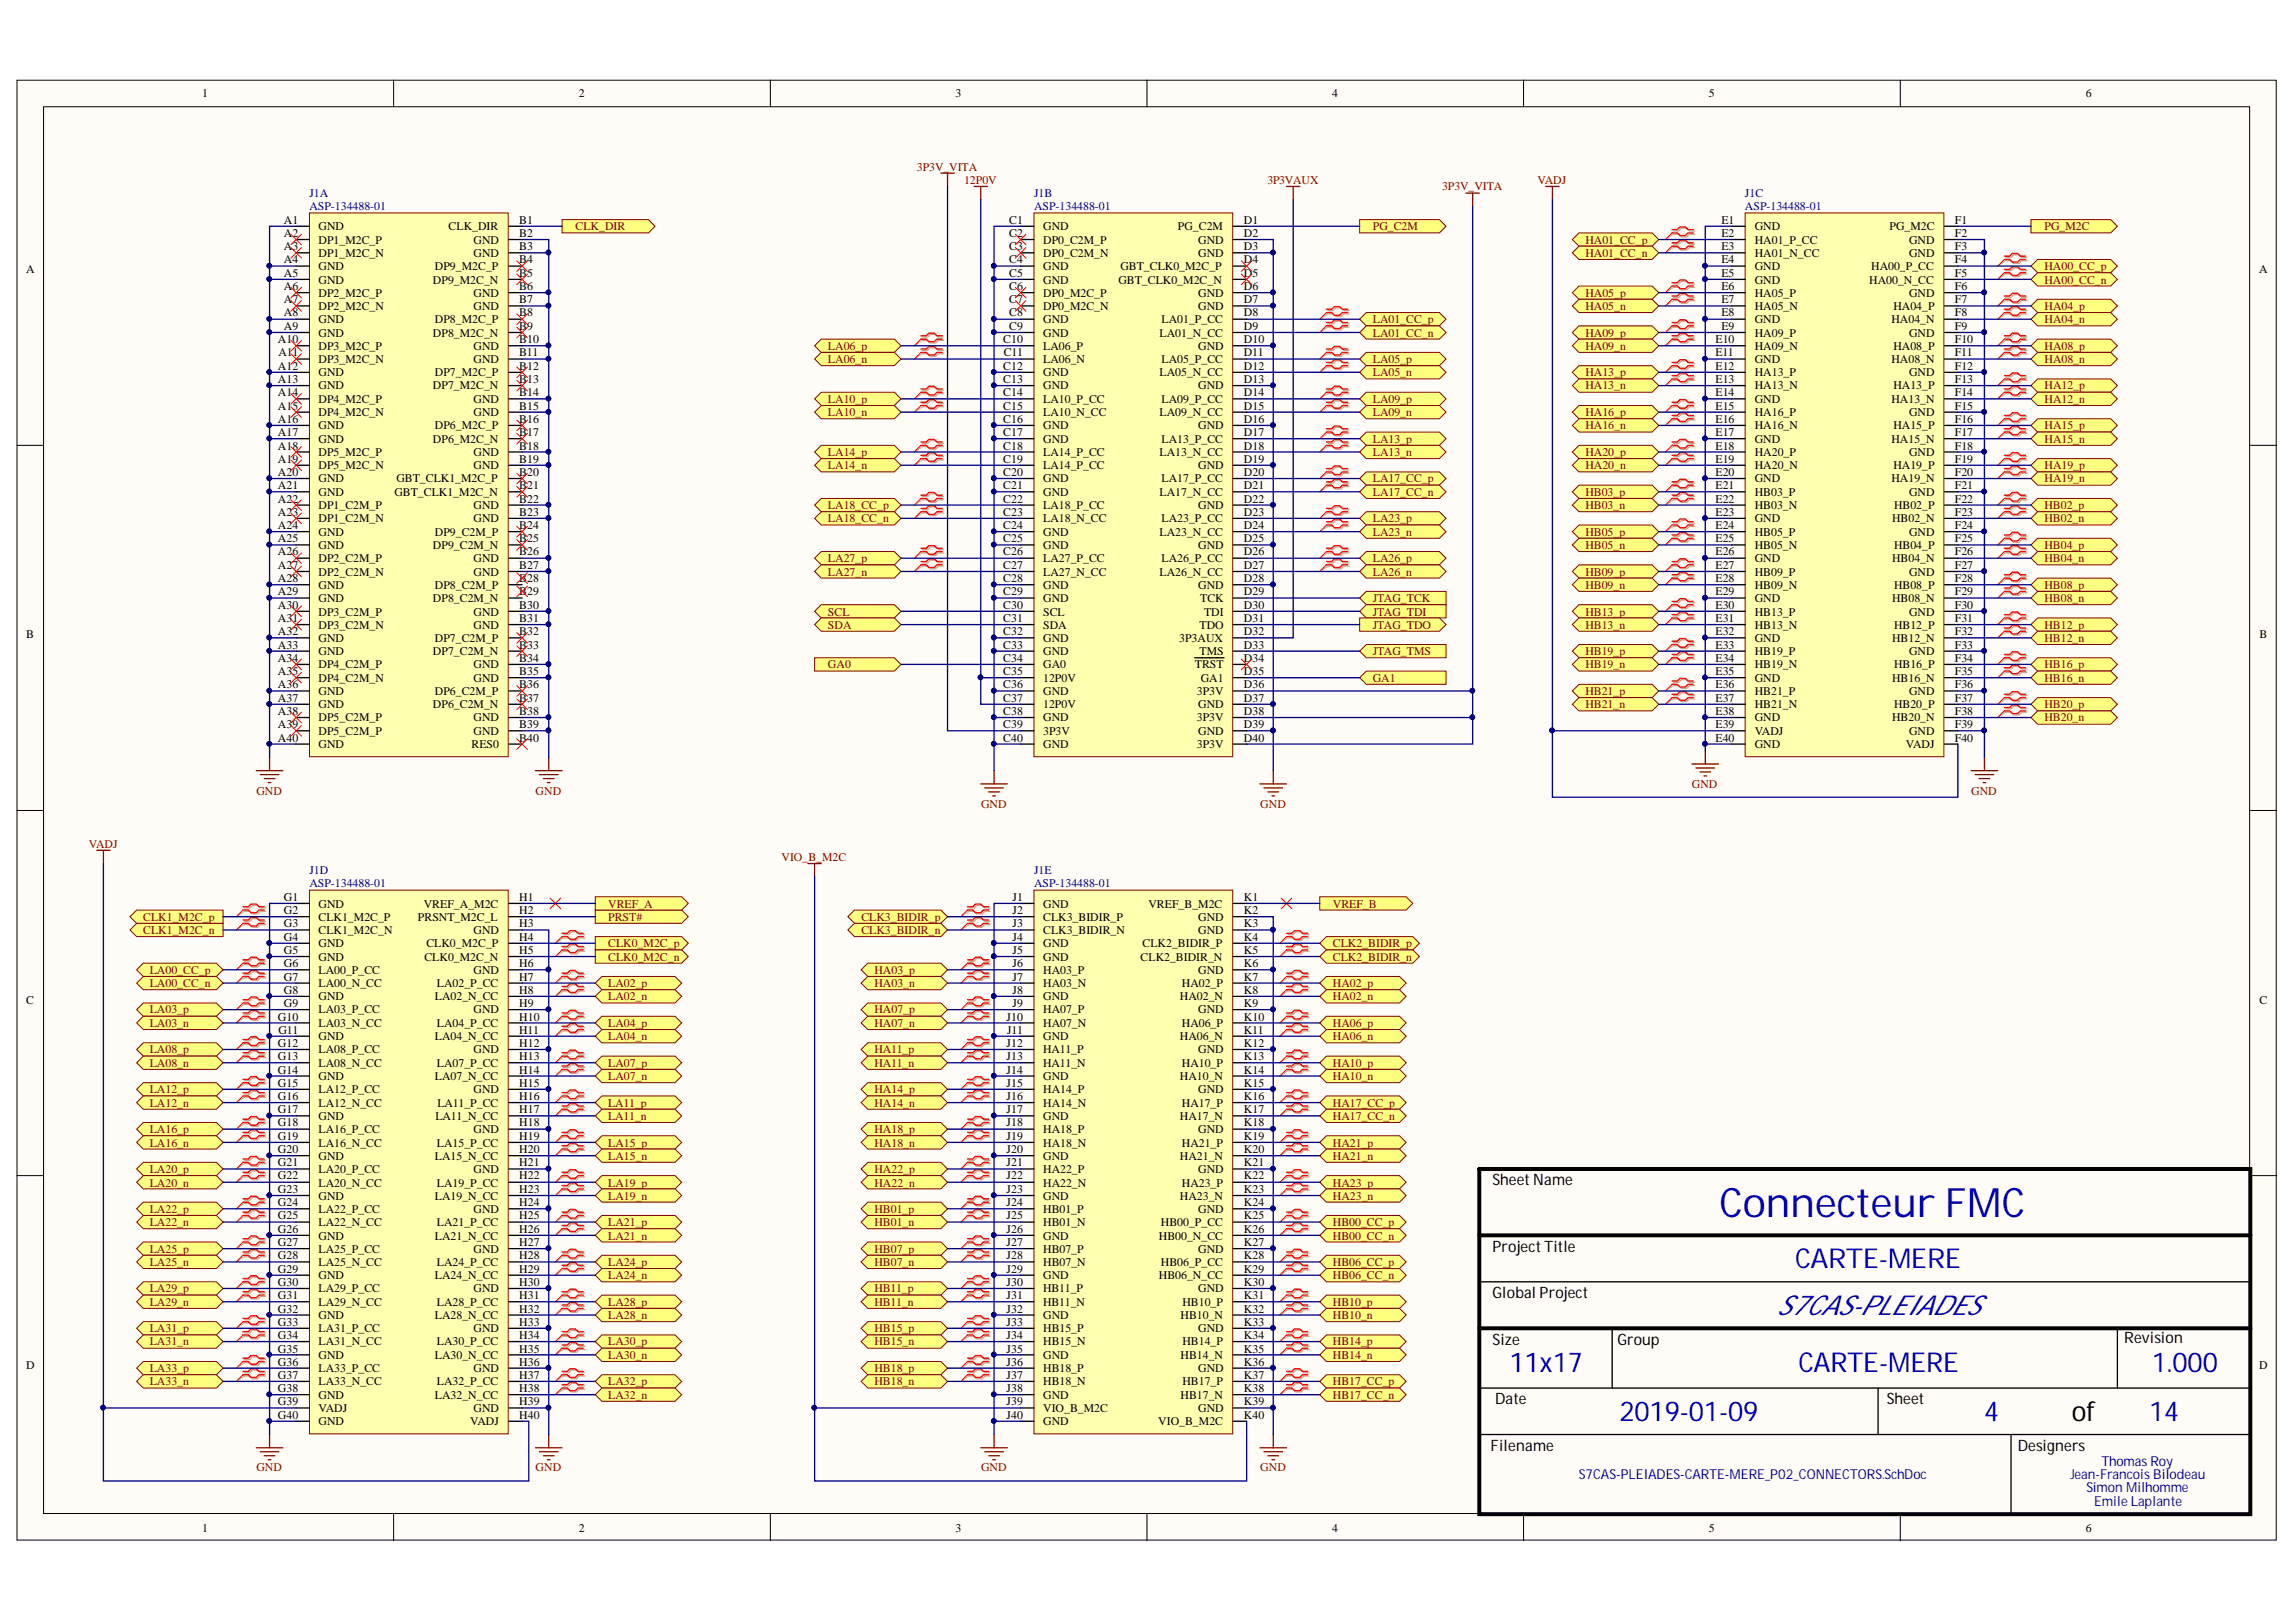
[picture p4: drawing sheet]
<svg xmlns="http://www.w3.org/2000/svg" width="297mm" height="210mm" viewBox="0 0 297 210" stroke-linecap="round" stroke-linejoin="round" font-family="sans-serif">
<defs><g id="words">
<text font-size="5.2" fill="#0000bf" x="222.4" y="157.5">Connecteur FMC</text>
<g font-size="3.6" fill="#0000bf">
<text x="232.3" y="164.1">CARTE-MERE</text>
<text x="229.8" y="170.1">S7CAS-PLEIADES</text>
<text x="195.3" y="177.5">11x17</text>
<text x="232.7" y="177.5">CARTE-MERE</text>
<text x="278.4" y="177.5">1.000</text>
<text x="209.5" y="183.9">2019-01-09</text>
<text x="256.7" y="183.9">4</text>
<text x="278" y="183.9">14</text>
</g>
<text font-size="3.6" x="268.1" y="183.9">of</text>
<g font-size="2">
<text x="193.1" y="153.4">SheetName</text>
<text x="193.1" y="162">ProjectTitle</text>
<text x="193.1" y="168">Global Project</text>
<text x="274.8" y="173.9">Revision</text>
<text x="193.1" y="174">Size</text>
<text x="209.2" y="174">Group</text>
<text x="193.4" y="181.7">Date</text>
<text x="244.1" y="181.7">Sheet</text>
<text x="192.8" y="187.8">Filename</text>
<text x="261" y="187.8">Designers</text>
</g>
<g font-size="1.8" fill="#0000bf">
<text x="204.3" y="191.4">S7CAS-PLEIADES-CARTE-MERE_P02_CONNECTORS.SchDoc</text>
<text x="267.9" y="191.4">Jean-FrancoisBilodeau</text>
<text x="271.9" y="189.7">Thomas Roy</text>
<text x="269.9" y="193.1">Simon Milhomme</text>
<text x="270.9" y="194.9">Emile Laplante</text>
</g>
<g font-size="1.5">
<text x="26.1" y="12.6">1</text>
<text x="74.9" y="12.6">2</text>
<text x="123.6" y="12.6">3</text>
<text x="172.4" y="12.6">4</text>
<text x="221.1" y="12.6">5</text>
<text x="269.8" y="12.6">6</text>
<text x="36.7" y="28.9">A1</text>
<text x="41.2" y="29.8">GND</text>
<text x="58" y="29.8">CLK_DIR</text>
<text x="67.2" y="28.9">B1</text>
<text x="130.6" y="28.9">C1</text>
<text x="135" y="29.8">GND</text>
<text x="152.4" y="29.8">PG_C2M</text>
<text x="160.9" y="28.9">D1</text>
<text x="222.7" y="28.9">E1</text>
<text x="227" y="29.8">GND</text>
<text x="244.4" y="29.8">PG_M2C</text>
<text x="252.9" y="28.9">F1</text>
<text x="3.4" y="35.4">A</text>
<text x="36.7" y="30.7">A2</text>
<text x="36.7" y="32.4">A3</text>
<text x="36.7" y="34.1">A4</text>
<text x="36.7" y="35.9">A5</text>
<text x="41.2" y="31.5">DP1_M2C_P</text>
<text x="41.2" y="33.2">DP1_M2C_N</text>
<text x="41.2" y="34.9">GND</text>
<text x="56.3" y="34.9">DP9_M2C_P</text>
<text x="61.3" y="31.5">GND</text>
<text x="61.3" y="33.2">GND</text>
<text x="67.2" y="30.7">B2</text>
<text x="67.2" y="32.4">B3</text>
<text x="67.2" y="34.1">B4</text>
<text x="67.2" y="35.9">B5</text>
<text x="130.6" y="30.7">C2</text>
<text x="130.6" y="32.4">C3</text>
<text x="130.6" y="34.1">C4</text>
<text x="130.6" y="35.9">C5</text>
<text x="135" y="31.5">DP0_C2M_P</text>
<text x="135" y="33.2">DP0_C2M_N</text>
<text x="135" y="34.9">GND</text>
<text x="144.9" y="34.9">GBT_CLK0_M2C_P</text>
<text x="155" y="31.5">GND</text>
<text x="155" y="33.2">GND</text>
<text x="160.9" y="30.7">D2</text>
<text x="160.9" y="32.4">D3</text>
<text x="160.9" y="34.1">D4</text>
<text x="160.9" y="35.9">D5</text>
<text x="222.7" y="30.7">E2</text>
<text x="222.7" y="32.4">E3</text>
<text x="222.7" y="34.1">E4</text>
<text x="222.7" y="35.9">E5</text>
<text x="227" y="31.5">HA01_P_CC</text>
<text x="227" y="33.2">HA01_N_CC</text>
<text x="227" y="34.9">GND</text>
<text x="242.1" y="34.9">HA00_P_CC</text>
<text x="247" y="31.5">GND</text>
<text x="247" y="33.2">GND</text>
<text x="252.9" y="30.7">F2</text>
<text x="252.9" y="32.4">F3</text>
<text x="252.9" y="34.1">F4</text>
<text x="252.9" y="35.9">F5</text>
<text x="292.3" y="35.4">A</text>
<text x="36.7" y="37.5">A6</text>
<text x="36.7" y="39.2">A7</text>
<text x="36.7" y="40.9">A8</text>
<text x="41.2" y="36.7">GND</text>
<text x="41.2" y="38.4">DP2_M2C_P</text>
<text x="41.2" y="40.1">DP2_M2C_N</text>
<text x="41.2" y="41.9">GND</text>
<text x="56" y="36.7">DP9_M2C_N</text>
<text x="56.3" y="41.9">DP8_M2C_P</text>
<text x="61.3" y="38.4">GND</text>
<text x="61.3" y="40.1">GND</text>
<text x="67.2" y="37.5">B6</text>
<text x="67.2" y="39.2">B7</text>
<text x="67.2" y="40.9">B8</text>
<text x="130.6" y="37.5">C6</text>
<text x="130.6" y="39.2">C7</text>
<text x="130.6" y="40.9">C8</text>
<text x="135" y="36.7">GND</text>
<text x="135" y="38.4">DP0_M2C_P</text>
<text x="135" y="40.1">DP0_M2C_N</text>
<text x="135" y="41.9">GND</text>
<text x="144.7" y="36.7">GBT_CLK0_M2C_N</text>
<text x="150.3" y="41.9">LA01_P_CC</text>
<text x="155" y="38.4">GND</text>
<text x="155" y="40.1">GND</text>
<text x="160.9" y="37.5">D6</text>
<text x="160.9" y="39.2">D7</text>
<text x="160.9" y="40.9">D8</text>
<text x="222.7" y="37.5">E6</text>
<text x="222.7" y="39.2">E7</text>
<text x="222.7" y="40.9">E8</text>
<text x="227" y="36.7">GND</text>
<text x="227" y="38.4">HA05_P</text>
<text x="227" y="40.1">HA05_N</text>
<text x="227" y="41.9">GND</text>
<text x="241.8" y="36.7">HA00_N_CC</text>
<text x="244.7" y="41.9">HA04_N</text>
<text x="245" y="40.1">HA04_P</text>
<text x="247" y="38.4">GND</text>
<text x="252.9" y="37.5">F6</text>
<text x="252.9" y="39.2">F7</text>
<text x="252.9" y="40.9">F8</text>
<text x="36" y="44.4">A10</text>
<text x="36" y="47.9">A12</text>
<text x="36" y="46.1">A11</text>
<text x="36.7" y="42.7">A9</text>
<text x="41.2" y="43.6">GND</text>
<text x="41.2" y="45.2">DP3_M2C_P</text>
<text x="41.2" y="47">DP3_M2C_N</text>
<text x="56" y="43.6">DP8_M2C_N</text>
<text x="61.3" y="45.2">GND</text>
<text x="61.3" y="47">GND</text>
<text x="67.2" y="42.7">B9</text>
<text x="67.2" y="44.4">B10</text>
<text x="67.2" y="46.1">B11</text>
<text x="67.2" y="47.9">B12</text>
<text x="129.8" y="44.4">C10</text>
<text x="129.8" y="47.9">C12</text>
<text x="129.9" y="46.1">C11</text>
<text x="130.6" y="42.7">C9</text>
<text x="135" y="43.6">GND</text>
<text x="135" y="45.2">LA06_P</text>
<text x="135" y="47">LA06_N</text>
<text x="150" y="43.6">LA01_N_CC</text>
<text x="150.3" y="47">LA05_P_CC</text>
<text x="155" y="45.2">GND</text>
<text x="160.9" y="42.7">D9</text>
<text x="160.9" y="44.4">D10</text>
<text x="160.9" y="46.1">D11</text>
<text x="160.9" y="47.9">D12</text>
<text x="221.9" y="44.4">E10</text>
<text x="221.9" y="46.1">E11</text>
<text x="221.9" y="47.9">E12</text>
<text x="222.7" y="42.7">E9</text>
<text x="227" y="43.6">HA09_P</text>
<text x="227" y="45.2">HA09_N</text>
<text x="227" y="47">GND</text>
<text x="244.7" y="47">HA08_N</text>
<text x="245" y="45.2">HA08_P</text>
<text x="247" y="43.6">GND</text>
<text x="252.9" y="42.7">F9</text>
<text x="252.9" y="44.4">F10</text>
<text x="252.9" y="46.1">F11</text>
<text x="252.9" y="47.9">F12</text>
<text x="36" y="49.6">A13</text>
<text x="36" y="51.2">A14</text>
<text x="36" y="53">A15</text>
<text x="41.2" y="48.7">GND</text>
<text x="41.2" y="50.4">GND</text>
<text x="41.2" y="52.2">DP4_M2C_P</text>
<text x="41.2" y="53.9">DP4_M2C_N</text>
<text x="56" y="50.4">DP7_M2C_N</text>
<text x="56.3" y="48.7">DP7_M2C_P</text>
<text x="61.3" y="52.2">GND</text>
<text x="61.3" y="53.9">GND</text>
<text x="67.2" y="49.6">B13</text>
<text x="67.2" y="51.2">B14</text>
<text x="67.2" y="53">B15</text>
<text x="129.8" y="49.6">C13</text>
<text x="129.8" y="51.2">C14</text>
<text x="129.8" y="53">C15</text>
<text x="135" y="48.7">GND</text>
<text x="135" y="50.4">GND</text>
<text x="135" y="52.2">LA10_P_CC</text>
<text x="135" y="53.9">LA10_N_CC</text>
<text x="150" y="48.7">LA05_N_CC</text>
<text x="150" y="53.9">LA09_N_CC</text>
<text x="150.3" y="52.2">LA09_P_CC</text>
<text x="155" y="50.4">GND</text>
<text x="160.9" y="49.6">D13</text>
<text x="160.9" y="51.2">D14</text>
<text x="160.9" y="53">D15</text>
<text x="221.9" y="49.6">E13</text>
<text x="221.9" y="51.2">E14</text>
<text x="221.9" y="53">E15</text>
<text x="227" y="48.7">HA13_P</text>
<text x="227" y="50.4">HA13_N</text>
<text x="227" y="52.2">GND</text>
<text x="227" y="53.9">HA16_P</text>
<text x="244.7" y="52.2">HA13_N</text>
<text x="245" y="50.4">HA13_P</text>
<text x="247" y="48.7">GND</text>
<text x="247" y="53.9">GND</text>
<text x="252.9" y="49.6">F13</text>
<text x="252.9" y="51.2">F14</text>
<text x="252.9" y="53">F15</text>
<text x="36" y="54.7">A16</text>
<text x="36" y="56.4">A17</text>
<text x="36" y="58.2">A18</text>
<text x="36" y="59.9">A19</text>
<text x="41.2" y="55.6">GND</text>
<text x="41.2" y="57.3">GND</text>
<text x="41.2" y="59">DP5_M2C_P</text>
<text x="56" y="57.3">DP6_M2C_N</text>
<text x="56.3" y="55.6">DP6_M2C_P</text>
<text x="61.3" y="59">GND</text>
<text x="67.2" y="54.7">B16</text>
<text x="67.2" y="56.4">B17</text>
<text x="67.2" y="58.2">B18</text>
<text x="67.2" y="59.9">B19</text>
<text x="129.8" y="54.7">C16</text>
<text x="129.8" y="56.4">C17</text>
<text x="129.8" y="58.2">C18</text>
<text x="129.8" y="59.9">C19</text>
<text x="135" y="55.6">GND</text>
<text x="135" y="57.3">GND</text>
<text x="135" y="59">LA14_P_CC</text>
<text x="150" y="59">LA13_N_CC</text>
<text x="150.3" y="57.3">LA13_P_CC</text>
<text x="155" y="55.6">GND</text>
<text x="160.9" y="54.7">D16</text>
<text x="160.9" y="56.4">D17</text>
<text x="160.9" y="58.2">D18</text>
<text x="160.9" y="59.9">D19</text>
<text x="221.9" y="54.7">E16</text>
<text x="221.9" y="56.4">E17</text>
<text x="221.9" y="58.2">E18</text>
<text x="221.9" y="59.9">E19</text>
<text x="227" y="55.6">HA16_N</text>
<text x="227" y="57.3">GND</text>
<text x="227" y="59">HA20_P</text>
<text x="244.7" y="57.3">HA15_N</text>
<text x="245" y="55.6">HA15_P</text>
<text x="247" y="59">GND</text>
<text x="252.9" y="54.7">F16</text>
<text x="252.9" y="56.4">F17</text>
<text x="252.9" y="58.2">F18</text>
<text x="252.9" y="59.9">F19</text>
<text x="36" y="61.6">A20</text>
<text x="36" y="63.3">A21</text>
<text x="36" y="65">A22</text>
<text x="41.2" y="60.7">DP5_M2C_N</text>
<text x="41.2" y="62.4">GND</text>
<text x="41.2" y="64.2">GND</text>
<text x="41.2" y="65.9">DP1_C2M_P</text>
<text x="51" y="64.2">GBT_CLK1_M2C_N</text>
<text x="51.3" y="62.4">GBT_CLK1_M2C_P</text>
<text x="61.3" y="60.7">GND</text>
<text x="61.3" y="65.9">GND</text>
<text x="67.2" y="61.6">B20</text>
<text x="67.2" y="63.3">B21</text>
<text x="67.2" y="65">B22</text>
<text x="129.8" y="61.6">C20</text>
<text x="129.8" y="63.3">C21</text>
<text x="129.8" y="65">C22</text>
<text x="135" y="60.7">LA14_P_CC</text>
<text x="135" y="62.4">GND</text>
<text x="135" y="64.2">GND</text>
<text x="135" y="65.9">LA18_P_CC</text>
<text x="150" y="64.2">LA17_N_CC</text>
<text x="150.3" y="62.4">LA17_P_CC</text>
<text x="155" y="60.7">GND</text>
<text x="155" y="65.9">GND</text>
<text x="160.9" y="61.6">D20</text>
<text x="160.9" y="63.3">D21</text>
<text x="160.9" y="65">D22</text>
<text x="221.9" y="61.6">E20</text>
<text x="221.9" y="63.3">E21</text>
<text x="221.9" y="65">E22</text>
<text x="227" y="60.7">HA20_N</text>
<text x="227" y="62.4">GND</text>
<text x="227" y="64.2">HB03_P</text>
<text x="227" y="65.9">HB03_N</text>
<text x="244.7" y="62.4">HA19_N</text>
<text x="245" y="60.7">HA19_P</text>
<text x="245" y="65.9">HB02_P</text>
<text x="247" y="64.2">GND</text>
<text x="252.9" y="61.6">F20</text>
<text x="252.9" y="63.3">F21</text>
<text x="252.9" y="65">F22</text>
<text x="36" y="66.7">A23</text>
<text x="36" y="68.5">A24</text>
<text x="36" y="70.2">A25</text>
<text x="36" y="71.9">A26</text>
<text x="41.2" y="67.6">DP1_C2M_N</text>
<text x="41.2" y="69.3">GND</text>
<text x="41.2" y="71">GND</text>
<text x="56" y="71">DP9_C2M_N</text>
<text x="56.3" y="69.3">DP9_C2M_P</text>
<text x="61.3" y="67.6">GND</text>
<text x="67.2" y="66.7">B23</text>
<text x="67.2" y="68.5">B24</text>
<text x="67.2" y="70.2">B25</text>
<text x="67.2" y="71.9">B26</text>
<text x="129.8" y="66.7">C23</text>
<text x="129.8" y="68.5">C24</text>
<text x="129.8" y="70.2">C25</text>
<text x="129.8" y="71.9">C26</text>
<text x="135" y="67.6">LA18_N_CC</text>
<text x="135" y="69.3">GND</text>
<text x="135" y="71">GND</text>
<text x="150" y="69.3">LA23_N_CC</text>
<text x="150.3" y="67.6">LA23_P_CC</text>
<text x="155" y="71">GND</text>
<text x="160.9" y="66.7">D23</text>
<text x="160.9" y="68.5">D24</text>
<text x="160.9" y="70.2">D25</text>
<text x="160.9" y="71.9">D26</text>
<text x="221.9" y="66.7">E23</text>
<text x="221.9" y="68.5">E24</text>
<text x="221.9" y="70.2">E25</text>
<text x="221.9" y="71.9">E26</text>
<text x="227" y="67.6">GND</text>
<text x="227" y="69.3">HB05_P</text>
<text x="227" y="71">HB05_N</text>
<text x="244.8" y="67.6">HB02_N</text>
<text x="245" y="71">HB04_P</text>
<text x="247" y="69.3">GND</text>
<text x="252.9" y="66.7">F23</text>
<text x="252.9" y="68.5">F24</text>
<text x="252.9" y="70.2">F25</text>
<text x="252.9" y="71.9">F26</text>
<text x="36" y="73.7">A27</text>
<text x="36" y="75.3">A28</text>
<text x="36" y="77">A29</text>
<text x="41.2" y="72.7">DP2_C2M_P</text>
<text x="41.2" y="74.5">DP2_C2M_N</text>
<text x="41.2" y="76.2">GND</text>
<text x="41.2" y="77.9">GND</text>
<text x="56" y="77.9">DP8_C2M_N</text>
<text x="56.3" y="76.2">DP8_C2M_P</text>
<text x="61.3" y="72.7">GND</text>
<text x="61.3" y="74.5">GND</text>
<text x="67.2" y="73.7">B27</text>
<text x="67.2" y="75.3">B28</text>
<text x="67.2" y="77">B29</text>
<text x="129.8" y="73.7">C27</text>
<text x="129.8" y="75.3">C28</text>
<text x="129.8" y="77">C29</text>
<text x="135" y="72.7">LA27_P_CC</text>
<text x="135" y="74.5">LA27_N_CC</text>
<text x="135" y="76.2">GND</text>
<text x="135" y="77.9">GND</text>
<text x="150" y="74.5">LA26_N_CC</text>
<text x="150.3" y="72.7">LA26_P_CC</text>
<text x="155" y="76.2">GND</text>
<text x="155.3" y="77.9">TCK</text>
<text x="160.9" y="73.7">D27</text>
<text x="160.9" y="75.3">D28</text>
<text x="160.9" y="77">D29</text>
<text x="221.9" y="73.7">E27</text>
<text x="221.9" y="75.3">E28</text>
<text x="221.9" y="77">E29</text>
<text x="227" y="72.7">GND</text>
<text x="227" y="74.5">HB09_P</text>
<text x="227" y="76.2">HB09_N</text>
<text x="227" y="77.9">GND</text>
<text x="244.8" y="72.7">HB04_N</text>
<text x="244.8" y="77.9">HB08_N</text>
<text x="245" y="76.2">HB08_P</text>
<text x="247" y="74.5">GND</text>
<text x="252.9" y="73.7">F27</text>
<text x="252.9" y="75.3">F28</text>
<text x="252.9" y="77">F29</text>
<text x="3.4" y="82.6">B</text>
<text x="36" y="78.8">A30</text>
<text x="36" y="80.5">A31</text>
<text x="36" y="82.2">A32</text>
<text x="36" y="84">A33</text>
<text x="41.2" y="79.7">DP3_C2M_P</text>
<text x="41.2" y="81.3">DP3_C2M_N</text>
<text x="41.2" y="83">GND</text>
<text x="56.3" y="83">DP7_C2M_P</text>
<text x="61.3" y="79.7">GND</text>
<text x="61.3" y="81.3">GND</text>
<text x="67.2" y="78.8">B30</text>
<text x="67.2" y="80.5">B31</text>
<text x="67.2" y="82.2">B32</text>
<text x="67.2" y="84">B33</text>
<text x="129.8" y="78.8">C30</text>
<text x="129.8" y="80.5">C31</text>
<text x="129.8" y="82.2">C32</text>
<text x="129.8" y="84">C33</text>
<text x="135" y="79.7">SCL</text>
<text x="135" y="81.3">SDA</text>
<text x="135" y="83">GND</text>
<text x="152.6" y="83">3P3AUX</text>
<text x="155.2" y="81.3">TDO</text>
<text x="155.8" y="79.7">TDI</text>
<text x="160.9" y="78.8">D30</text>
<text x="160.9" y="80.5">D31</text>
<text x="160.9" y="82.2">D32</text>
<text x="160.9" y="84">D33</text>
<text x="221.9" y="78.8">E30</text>
<text x="221.9" y="80.5">E31</text>
<text x="221.9" y="82.2">E32</text>
<text x="221.9" y="84">E33</text>
<text x="227" y="79.7">HB13_P</text>
<text x="227" y="81.3">HB13_N</text>
<text x="227" y="83">GND</text>
<text x="244.8" y="83">HB12_N</text>
<text x="245" y="81.3">HB12_P</text>
<text x="247" y="79.7">GND</text>
<text x="252.9" y="78.8">F30</text>
<text x="252.9" y="80.5">F31</text>
<text x="252.9" y="82.2">F32</text>
<text x="252.9" y="84">F33</text>
<text x="292.3" y="82.6">B</text>
<text x="36" y="85.7">A34</text>
<text x="36" y="87.4">A35</text>
<text x="36" y="89">A36</text>
<text x="41.2" y="84.8">GND</text>
<text x="41.2" y="86.5">DP4_C2M_P</text>
<text x="41.2" y="88.2">DP4_C2M_N</text>
<text x="41.2" y="90">GND</text>
<text x="56" y="84.8">DP7_C2M_N</text>
<text x="56.3" y="90">DP6_C2M_P</text>
<text x="61.3" y="86.5">GND</text>
<text x="61.3" y="88.2">GND</text>
<text x="67.2" y="85.7">B34</text>
<text x="67.2" y="87.4">B35</text>
<text x="67.2" y="89">B36</text>
<text x="129.8" y="85.7">C34</text>
<text x="129.8" y="87.4">C35</text>
<text x="129.8" y="89">C36</text>
<text x="135" y="84.8">GND</text>
<text x="135" y="86.5">GA0</text>
<text x="135" y="88.2">12P0V</text>
<text x="135" y="90">GND</text>
<text x="154.6" y="86.5">TRST</text>
<text x="154.8" y="90">3P3V</text>
<text x="155.2" y="84.8">TMS</text>
<text x="155.3" y="88.2">GA1</text>
<text x="160.9" y="85.7">D34</text>
<text x="160.9" y="87.4">D35</text>
<text x="160.9" y="89">D36</text>
<text x="221.9" y="85.7">E34</text>
<text x="221.9" y="87.4">E35</text>
<text x="221.9" y="89">E36</text>
<text x="227" y="84.8">HB19_P</text>
<text x="227" y="86.5">HB19_N</text>
<text x="227" y="88.2">GND</text>
<text x="227" y="90">HB21_P</text>
<text x="244.8" y="88.2">HB16_N</text>
<text x="245" y="86.5">HB16_P</text>
<text x="247" y="84.8">GND</text>
<text x="247" y="90">GND</text>
<text x="252.9" y="85.7">F34</text>
<text x="252.9" y="87.4">F35</text>
<text x="252.9" y="89">F36</text>
<text x="36" y="90.8">A37</text>
<text x="36" y="92.5">A38</text>
<text x="36" y="94.2">A39</text>
<text x="36" y="96">A40</text>
<text x="41.2" y="91.7">GND</text>
<text x="41.2" y="93.4">DP5_C2M_P</text>
<text x="41.2" y="95.1">DP5_C2M_P</text>
<text x="56" y="91.7">DP6_C2M_N</text>
<text x="61.3" y="93.4">GND</text>
<text x="61.3" y="95.1">GND</text>
<text x="67.2" y="90.8">B37</text>
<text x="67.2" y="92.5">B38</text>
<text x="67.2" y="94.2">B39</text>
<text x="67.2" y="96">B40</text>
<text x="129.8" y="90.8">C37</text>
<text x="129.8" y="92.5">C38</text>
<text x="129.8" y="94.2">C39</text>
<text x="129.8" y="96">C40</text>
<text x="135" y="91.7">12P0V</text>
<text x="135" y="93.4">GND</text>
<text x="135" y="95.1">3P3V</text>
<text x="154.8" y="93.4">3P3V</text>
<text x="155" y="91.7">GND</text>
<text x="155" y="95.1">GND</text>
<text x="160.9" y="90.8">D37</text>
<text x="160.9" y="92.5">D38</text>
<text x="160.9" y="94.2">D39</text>
<text x="160.9" y="96">D40</text>
<text x="221.9" y="90.8">E37</text>
<text x="221.9" y="92.5">E38</text>
<text x="221.9" y="94.2">E39</text>
<text x="221.9" y="96">E40</text>
<text x="227" y="91.7">HB21_N</text>
<text x="227" y="93.4">GND</text>
<text x="227" y="95.1">VADJ</text>
<text x="244.8" y="93.4">HB20_N</text>
<text x="245" y="91.7">HB20_P</text>
<text x="247" y="95.1">GND</text>
<text x="252.9" y="90.8">F37</text>
<text x="252.9" y="92.5">F38</text>
<text x="252.9" y="94.2">F39</text>
<text x="252.9" y="96">F40</text>
<text x="41.2" y="96.8">GND</text>
<text x="61" y="96.8">RES0</text>
<text x="135" y="96.8">GND</text>
<text x="154.8" y="96.8">3P3V</text>
<text x="227" y="96.8">GND</text>
<text x="246.6" y="96.8">VADJ</text>
<text x="36.7" y="116.6">G1</text>
<text x="36.7" y="118.3">G2</text>
<text x="36.7" y="120">G3</text>
<text x="41.2" y="117.5">GND</text>
<text x="41.2" y="119.1">CLK1_M2C_P</text>
<text x="54.1" y="119.1">PRSNT_M2C_L</text>
<text x="54.8" y="117.5">VREF_A_M2C</text>
<text x="67.2" y="116.6">H1</text>
<text x="67.2" y="118.3">H2</text>
<text x="67.2" y="120">H3</text>
<text x="131" y="116.6">J1</text>
<text x="131" y="118.3">J2</text>
<text x="131" y="120">J3</text>
<text x="135" y="117.5">GND</text>
<text x="135" y="119.1">CLK3_BIDIR_P</text>
<text x="148.6" y="117.5">VREF_B_M2C</text>
<text x="155" y="119.1">GND</text>
<text x="160.9" y="116.6">K1</text>
<text x="160.9" y="118.3">K2</text>
<text x="160.9" y="120">K3</text>
<text x="36.7" y="121.8">G4</text>
<text x="36.7" y="123.5">G5</text>
<text x="36.7" y="125.1">G6</text>
<text x="41.2" y="120.8">CLK1_M2C_N</text>
<text x="41.2" y="122.6">GND</text>
<text x="41.2" y="124.3">GND</text>
<text x="41.2" y="126">LA00_P_CC</text>
<text x="54.9" y="124.3">CLK0_M2C_N</text>
<text x="55.2" y="122.6">CLK0_M2C_P</text>
<text x="61.3" y="120.8">GND</text>
<text x="61.3" y="126">GND</text>
<text x="67.2" y="121.8">H4</text>
<text x="67.2" y="123.5">H5</text>
<text x="67.2" y="125.1">H6</text>
<text x="131" y="121.8">J4</text>
<text x="131" y="123.5">J5</text>
<text x="131" y="125.1">J6</text>
<text x="135" y="120.8">CLK3_BIDIR_N</text>
<text x="135" y="122.6">GND</text>
<text x="135" y="124.3">GND</text>
<text x="135" y="126">HA03_P</text>
<text x="147.6" y="124.3">CLK2_BIDIR_N</text>
<text x="147.8" y="122.6">CLK2_BIDIR_P</text>
<text x="155" y="120.8">GND</text>
<text x="155" y="126">GND</text>
<text x="160.9" y="121.8">K4</text>
<text x="160.9" y="123.5">K5</text>
<text x="160.9" y="125.1">K6</text>
<text x="3.4" y="129.9">C</text>
<text x="36.7" y="126.9">G7</text>
<text x="36.7" y="128.6">G8</text>
<text x="36.7" y="130.3">G9</text>
<text x="41.2" y="127.8">LA00_N_CC</text>
<text x="41.2" y="129.5">GND</text>
<text x="41.2" y="131.2">LA03_P_CC</text>
<text x="56.3" y="129.5">LA02_N_CC</text>
<text x="56.5" y="127.8">LA02_P_CC</text>
<text x="61.3" y="131.2">GND</text>
<text x="67.2" y="126.9">H7</text>
<text x="67.2" y="128.6">H8</text>
<text x="67.2" y="130.3">H9</text>
<text x="131" y="126.9">J7</text>
<text x="131" y="128.6">J8</text>
<text x="131" y="130.3">J9</text>
<text x="135" y="127.8">HA03_N</text>
<text x="135" y="129.5">GND</text>
<text x="135" y="131.2">HA07_P</text>
<text x="152.6" y="129.5">HA02_N</text>
<text x="152.9" y="127.8">HA02_P</text>
<text x="155" y="131.2">GND</text>
<text x="160.9" y="126.9">K7</text>
<text x="160.9" y="128.6">K8</text>
<text x="160.9" y="130.3">K9</text>
<text x="292.3" y="129.9">C</text>
<text x="36" y="132.1">G10</text>
<text x="36" y="135.5">G12</text>
<text x="36" y="137.2">G13</text>
<text x="36" y="133.8">G11</text>
<text x="41.2" y="132.9">LA03_N_CC</text>
<text x="41.2" y="134.6">GND</text>
<text x="41.2" y="136.3">LA08_P_CC</text>
<text x="56.3" y="134.6">LA04_N_CC</text>
<text x="56.5" y="132.9">LA04_P_CC</text>
<text x="61.3" y="136.3">GND</text>
<text x="67.2" y="132.1">H10</text>
<text x="67.2" y="133.8">H11</text>
<text x="67.2" y="135.5">H12</text>
<text x="67.2" y="137.2">H13</text>
<text x="130.2" y="132.1">J10</text>
<text x="130.2" y="135.5">J12</text>
<text x="130.2" y="137.2">J13</text>
<text x="130.3" y="133.8">J11</text>
<text x="135" y="132.9">HA07_N</text>
<text x="135" y="134.6">GND</text>
<text x="135" y="136.3">HA11_P</text>
<text x="152.6" y="134.6">HA06_N</text>
<text x="152.9" y="132.9">HA06_P</text>
<text x="155" y="136.3">GND</text>
<text x="160.9" y="132.1">K10</text>
<text x="160.9" y="133.8">K11</text>
<text x="160.9" y="135.5">K12</text>
<text x="160.9" y="137.2">K13</text>
<text x="36" y="138.9">G14</text>
<text x="36" y="140.6">G15</text>
<text x="36" y="142.3">G16</text>
<text x="41.2" y="138.1">LA08_N_CC</text>
<text x="41.2" y="139.8">GND</text>
<text x="41.2" y="141.5">LA12_P_CC</text>
<text x="41.2" y="143.2">LA12_N_CC</text>
<text x="56.3" y="139.8">LA07_N_CC</text>
<text x="56.5" y="138.1">LA07_P_CC</text>
<text x="56.6" y="143.2">LA11_P_CC</text>
<text x="61.3" y="141.5">GND</text>
<text x="67.2" y="138.9">H14</text>
<text x="67.2" y="140.6">H15</text>
<text x="67.2" y="142.3">H16</text>
<text x="130.2" y="138.9">J14</text>
<text x="130.2" y="140.6">J15</text>
<text x="130.2" y="142.3">J16</text>
<text x="135" y="138.1">HA11_N</text>
<text x="135" y="139.8">GND</text>
<text x="135" y="141.5">HA14_P</text>
<text x="135" y="143.2">HA14_N</text>
<text x="152.6" y="139.8">HA10_N</text>
<text x="152.9" y="138.1">HA10_P</text>
<text x="152.9" y="143.2">HA17_P</text>
<text x="155" y="141.5">GND</text>
<text x="160.9" y="138.9">K14</text>
<text x="160.9" y="140.6">K15</text>
<text x="160.9" y="142.3">K16</text>
<text x="36" y="144.1">G17</text>
<text x="36" y="145.8">G18</text>
<text x="36" y="147.5">G19</text>
<text x="36" y="149.2">G20</text>
<text x="41.2" y="144.9">GND</text>
<text x="41.2" y="146.6">LA16_P_CC</text>
<text x="41.2" y="148.4">LA16_N_CC</text>
<text x="56.4" y="144.9">LA11_N_CC</text>
<text x="56.5" y="148.4">LA15_P_CC</text>
<text x="61.3" y="146.6">GND</text>
<text x="67.2" y="144.1">H17</text>
<text x="67.2" y="145.8">H18</text>
<text x="67.2" y="147.5">H19</text>
<text x="67.2" y="149.2">H20</text>
<text x="130.2" y="144.1">J17</text>
<text x="130.2" y="145.8">J18</text>
<text x="130.2" y="147.5">J19</text>
<text x="130.2" y="149.2">J20</text>
<text x="135" y="144.9">GND</text>
<text x="135" y="146.6">HA18_P</text>
<text x="135" y="148.4">HA18_N</text>
<text x="152.6" y="144.9">HA17_N</text>
<text x="152.9" y="148.4">HA21_P</text>
<text x="155" y="146.6">GND</text>
<text x="160.9" y="144.1">K17</text>
<text x="160.9" y="145.8">K18</text>
<text x="160.9" y="147.5">K19</text>
<text x="160.9" y="149.2">K20</text>
<text x="36" y="150.9">G21</text>
<text x="36" y="152.6">G22</text>
<text x="36" y="154.4">G23</text>
<text x="41.2" y="150.1">GND</text>
<text x="41.2" y="151.8">LA20_P_CC</text>
<text x="41.2" y="153.6">LA20_N_CC</text>
<text x="41.2" y="155.2">GND</text>
<text x="56.3" y="150.1">LA15_N_CC</text>
<text x="56.3" y="155.2">LA19_N_CC</text>
<text x="56.5" y="153.6">LA19_P_CC</text>
<text x="61.3" y="151.8">GND</text>
<text x="67.2" y="150.9">H21</text>
<text x="67.2" y="152.6">H22</text>
<text x="67.2" y="154.4">H23</text>
<text x="130.2" y="150.9">J21</text>
<text x="130.2" y="152.6">J22</text>
<text x="130.2" y="154.4">J23</text>
<text x="135" y="150.1">GND</text>
<text x="135" y="151.8">HA22_P</text>
<text x="135" y="153.6">HA22_N</text>
<text x="135" y="155.2">GND</text>
<text x="152.6" y="150.1">HA21_N</text>
<text x="152.6" y="155.2">HA23_N</text>
<text x="152.9" y="153.6">HA23_P</text>
<text x="155" y="151.8">GND</text>
<text x="160.9" y="150.9">K21</text>
<text x="160.9" y="152.6">K22</text>
<text x="160.9" y="154.4">K23</text>
<text x="36" y="156.1">G24</text>
<text x="36" y="157.8">G25</text>
<text x="36" y="159.6">G26</text>
<text x="36" y="161.3">G27</text>
<text x="41.2" y="156.9">LA22_P_CC</text>
<text x="41.2" y="158.6">LA22_N_CC</text>
<text x="41.2" y="160.4">GND</text>
<text x="56.3" y="160.4">LA21_N_CC</text>
<text x="56.5" y="158.6">LA21_P_CC</text>
<text x="61.3" y="156.9">GND</text>
<text x="67.2" y="156.1">H24</text>
<text x="67.2" y="157.8">H25</text>
<text x="67.2" y="159.6">H26</text>
<text x="67.2" y="161.3">H27</text>
<text x="130.2" y="156.1">J24</text>
<text x="130.2" y="157.8">J25</text>
<text x="130.2" y="159.6">J26</text>
<text x="130.2" y="161.3">J27</text>
<text x="135" y="156.9">HB01_P</text>
<text x="135" y="158.6">HB01_N</text>
<text x="135" y="160.4">GND</text>
<text x="149.9" y="160.4">HB00_N_CC</text>
<text x="150.2" y="158.6">HB00_P_CC</text>
<text x="155" y="156.9">GND</text>
<text x="160.9" y="156.1">K24</text>
<text x="160.9" y="157.8">K25</text>
<text x="160.9" y="159.6">K26</text>
<text x="160.9" y="161.3">K27</text>
<text x="36" y="162.9">G28</text>
<text x="36" y="164.7">G29</text>
<text x="36" y="166.4">G30</text>
<text x="41.2" y="162.1">LA25_P_CC</text>
<text x="41.2" y="163.8">LA25_N_CC</text>
<text x="41.2" y="165.6">GND</text>
<text x="41.2" y="167.3">LA29_P_CC</text>
<text x="56.3" y="165.6">LA24_N_CC</text>
<text x="56.5" y="163.8">LA24_P_CC</text>
<text x="61.3" y="162.1">GND</text>
<text x="61.3" y="167.3">GND</text>
<text x="67.2" y="162.9">H28</text>
<text x="67.2" y="164.7">H29</text>
<text x="67.2" y="166.4">H30</text>
<text x="130.2" y="162.9">J28</text>
<text x="130.2" y="164.7">J29</text>
<text x="130.2" y="166.4">J30</text>
<text x="135" y="162.1">HB07_P</text>
<text x="135" y="163.8">HB07_N</text>
<text x="135" y="165.6">GND</text>
<text x="135" y="167.3">HB11_P</text>
<text x="149.9" y="165.6">HB06_N_CC</text>
<text x="150.2" y="163.8">HB06_P_CC</text>
<text x="155" y="162.1">GND</text>
<text x="155" y="167.3">GND</text>
<text x="160.9" y="162.9">K28</text>
<text x="160.9" y="164.7">K29</text>
<text x="160.9" y="166.4">K30</text>
<text x="36" y="168.1">G31</text>
<text x="36" y="169.9">G32</text>
<text x="36" y="171.6">G33</text>
<text x="36" y="173.3">G34</text>
<text x="41.2" y="168.9">LA29_N_CC</text>
<text x="41.2" y="170.7">GND</text>
<text x="41.2" y="172.4">LA31_P_CC</text>
<text x="56.3" y="170.7">LA28_N_CC</text>
<text x="56.5" y="168.9">LA28_P_CC</text>
<text x="61.3" y="172.4">GND</text>
<text x="67.2" y="168.1">H31</text>
<text x="67.2" y="169.9">H32</text>
<text x="67.2" y="171.6">H33</text>
<text x="67.2" y="173.3">H34</text>
<text x="130.2" y="168.1">J31</text>
<text x="130.2" y="169.9">J32</text>
<text x="130.2" y="171.6">J33</text>
<text x="130.2" y="173.3">J34</text>
<text x="135" y="168.9">HB11_N</text>
<text x="135" y="170.7">GND</text>
<text x="135" y="172.4">HB15_P</text>
<text x="152.7" y="170.7">HB10_N</text>
<text x="153" y="168.9">HB10_P</text>
<text x="155" y="172.4">GND</text>
<text x="160.9" y="168.1">K31</text>
<text x="160.9" y="169.9">K32</text>
<text x="160.9" y="171.6">K33</text>
<text x="160.9" y="173.3">K34</text>
<text x="3.4" y="177.1">D</text>
<text x="36" y="175">G35</text>
<text x="36" y="176.7">G36</text>
<text x="36" y="178.4">G37</text>
<text x="41.2" y="174.1">LA31_N_CC</text>
<text x="41.2" y="175.9">GND</text>
<text x="41.2" y="177.6">LA33_P_CC</text>
<text x="41.2" y="179.3">LA33_N_CC</text>
<text x="56.3" y="175.9">LA30_N_CC</text>
<text x="56.5" y="174.1">LA30_P_CC</text>
<text x="56.5" y="179.3">LA32_P_CC</text>
<text x="61.3" y="177.6">GND</text>
<text x="67.2" y="175">H35</text>
<text x="67.2" y="176.7">H36</text>
<text x="67.2" y="178.4">H37</text>
<text x="130.2" y="175">J35</text>
<text x="130.2" y="176.7">J36</text>
<text x="130.2" y="178.4">J37</text>
<text x="135" y="174.1">HB15_N</text>
<text x="135" y="175.9">GND</text>
<text x="135" y="177.6">HB18_P</text>
<text x="135" y="179.3">HB18_N</text>
<text x="152.7" y="175.9">HB14_N</text>
<text x="153" y="174.1">HB14_P</text>
<text x="153" y="179.3">HB17_P</text>
<text x="155" y="177.6">GND</text>
<text x="160.9" y="175">K35</text>
<text x="160.9" y="176.7">K36</text>
<text x="160.9" y="178.4">K37</text>
<text x="292.3" y="177.1">D</text>
<text x="36" y="180.1">G38</text>
<text x="36" y="181.9">G39</text>
<text x="36" y="183.6">G40</text>
<text x="41.2" y="181">GND</text>
<text x="41.2" y="182.7">VADJ</text>
<text x="41.2" y="184.4">GND</text>
<text x="56.3" y="181">LA32_N_CC</text>
<text x="60.8" y="184.4">VADJ</text>
<text x="61.3" y="182.7">GND</text>
<text x="67.2" y="180.1">H38</text>
<text x="67.2" y="181.9">H39</text>
<text x="67.2" y="183.6">H40</text>
<text x="130.2" y="180.1">J38</text>
<text x="130.2" y="181.9">J39</text>
<text x="130.2" y="183.6">J40</text>
<text x="135" y="181">GND</text>
<text x="135" y="182.7">VIO_B_M2C</text>
<text x="135" y="184.4">GND</text>
<text x="149.8" y="184.4">VIO_B_M2C</text>
<text x="152.7" y="181">HB17_N</text>
<text x="155" y="182.7">GND</text>
<text x="160.9" y="180.1">K38</text>
<text x="160.9" y="181.9">K39</text>
<text x="160.9" y="183.6">K40</text>
<text x="26.1" y="198.2">1</text>
<text x="74.9" y="198.2">2</text>
<text x="123.6" y="198.2">3</text>
<text x="172.4" y="198.2">4</text>
<text x="221.1" y="198.2">5</text>
<text x="269.8" y="198.2">6</text>
</g>
<g font-size="1.5" fill="#800000">
<text x="118.6" y="22.1">3P3V_VITA</text>
<text x="124.7" y="23.8">12P0V</text>
<text x="164" y="23.8">3P3VAUX</text>
<text x="198.9" y="23.8">VADJ</text>
<text x="74.5" y="29.8">CLK_DIR</text>
<text x="177.6" y="29.8">PG_C2M</text>
<text x="186.6" y="24.6">3P3V_VITA</text>
<text x="264.5" y="29.8">PG_M2C</text>
<text x="205.1" y="31.5">HA01_CC_p</text>
<text x="205.1" y="33.2">HA01_CC_n</text>
<text x="264.5" y="34.9">HA00_CC_p</text>
<text x="177.6" y="41.9">LA01_CC_p</text>
<text x="205.1" y="38.4">HA05_p</text>
<text x="205.1" y="40.1">HA05_n</text>
<text x="264.5" y="36.7">HA00_CC_n</text>
<text x="264.5" y="40.1">HA04_p</text>
<text x="264.5" y="41.9">HA04_n</text>
<text x="107.1" y="45.2">LA06_p</text>
<text x="107.1" y="47">LA06_n</text>
<text x="177.6" y="43.6">LA01_CC_n</text>
<text x="177.6" y="47">LA05_p</text>
<text x="205.1" y="43.6">HA09_p</text>
<text x="205.1" y="45.2">HA09_n</text>
<text x="264.5" y="45.2">HA08_p</text>
<text x="264.5" y="47">HA08_n</text>
<text x="107.1" y="52.2">LA10_p</text>
<text x="107.1" y="53.9">LA10_n</text>
<text x="177.6" y="48.7">LA05_n</text>
<text x="177.6" y="52.2">LA09_p</text>
<text x="177.6" y="53.9">LA09_n</text>
<text x="205.1" y="48.7">HA13_p</text>
<text x="205.1" y="50.4">HA13_n</text>
<text x="205.1" y="53.9">HA16_p</text>
<text x="264.5" y="50.4">HA12_p</text>
<text x="264.5" y="52.2">HA12_n</text>
<text x="107.1" y="59">LA14_p</text>
<text x="177.6" y="57.3">LA13_p</text>
<text x="177.6" y="59">LA13_n</text>
<text x="205.1" y="55.6">HA16_n</text>
<text x="205.1" y="59">HA20_p</text>
<text x="264.5" y="55.6">HA15_p</text>
<text x="264.5" y="57.3">HA15_n</text>
<text x="107.1" y="60.7">LA14_n</text>
<text x="107.1" y="65.9">LA18_CC_p</text>
<text x="177.6" y="62.4">LA17_CC_p</text>
<text x="177.6" y="64.2">LA17_CC_n</text>
<text x="205.1" y="60.7">HA20_n</text>
<text x="205.1" y="64.2">HB03_p</text>
<text x="205.1" y="65.9">HB03_n</text>
<text x="264.5" y="60.7">HA19_p</text>
<text x="264.5" y="62.4">HA19_n</text>
<text x="264.5" y="65.9">HB02_p</text>
<text x="107.1" y="67.6">LA18_CC_n</text>
<text x="177.6" y="67.6">LA23_p</text>
<text x="177.6" y="69.3">LA23_n</text>
<text x="205.1" y="69.3">HB05_p</text>
<text x="205.1" y="71">HB05_n</text>
<text x="264.5" y="67.6">HB02_n</text>
<text x="264.5" y="71">HB04_p</text>
<text x="107.1" y="72.7">LA27_p</text>
<text x="107.1" y="74.5">LA27_n</text>
<text x="177.6" y="72.7">LA26_p</text>
<text x="177.6" y="74.5">LA26_n</text>
<text x="177.6" y="77.9">JTAG_TCK</text>
<text x="205.1" y="74.5">HB09_p</text>
<text x="205.1" y="76.2">HB09_n</text>
<text x="264.5" y="72.7">HB04_n</text>
<text x="264.5" y="76.2">HB08_p</text>
<text x="264.5" y="77.9">HB08_n</text>
<text x="107.1" y="79.7">SCL</text>
<text x="107.1" y="81.3">SDA</text>
<text x="177.6" y="79.7">JTAG_TDI</text>
<text x="177.6" y="81.3">JTAG_TDO</text>
<text x="205.1" y="79.7">HB13_p</text>
<text x="205.1" y="81.3">HB13_n</text>
<text x="264.5" y="81.3">HB12_p</text>
<text x="264.5" y="83">HB12_n</text>
<text x="107.1" y="86.5">GA0</text>
<text x="177.6" y="84.8">JTAG_TMS</text>
<text x="177.6" y="88.2">GA1</text>
<text x="205.1" y="84.8">HB19_p</text>
<text x="205.1" y="86.5">HB19_n</text>
<text x="205.1" y="90">HB21_p</text>
<text x="264.5" y="86.5">HB16_p</text>
<text x="264.5" y="88.2">HB16_n</text>
<text x="205.1" y="91.7">HB21_n</text>
<text x="264.5" y="91.7">HB20_p</text>
<text x="264.5" y="93.4">HB20_n</text>
<text x="218.9" y="102">GND</text>
<text x="33.2" y="102.8">GND</text>
<text x="69.3" y="102.8">GND</text>
<text x="126.9" y="104.5">GND</text>
<text x="163" y="104.5">GND</text>
<text x="255" y="102.8">GND</text>
<text x="11.5" y="109.7">VADJ</text>
<text x="101.1" y="111.5">VIO_B_M2C</text>
<text x="18.5" y="119.1">CLK1_M2C_p</text>
<text x="78.7" y="119.1">PRST#</text>
<text x="78.7" y="117.5">VREF_A</text>
<text x="111.4" y="119.1">CLK3_BIDIR_p</text>
<text x="172.4" y="117.5">VREF_B</text>
<text x="18.5" y="120.8">CLK1_M2C_n</text>
<text x="19.4" y="126">LA00_CC_p</text>
<text x="78.7" y="122.6">CLK0_M2C_p</text>
<text x="78.7" y="124.3">CLK0_M2C_n</text>
<text x="111.4" y="120.8">CLK3_BIDIR_n</text>
<text x="113.1" y="126">HA03_p</text>
<text x="172.4" y="122.6">CLK2_BIDIR_p</text>
<text x="172.4" y="124.3">CLK2_BIDIR_n</text>
<text x="19.4" y="127.8">LA00_CC_n</text>
<text x="19.4" y="131.2">LA03_p</text>
<text x="78.7" y="127.8">LA02_p</text>
<text x="78.7" y="129.5">LA02_n</text>
<text x="113.1" y="127.8">HA03_n</text>
<text x="113.1" y="131.2">HA07_p</text>
<text x="172.4" y="127.8">HA02_p</text>
<text x="172.4" y="129.5">HA02_n</text>
<text x="19.4" y="132.9">LA03_n</text>
<text x="19.4" y="136.3">LA08_p</text>
<text x="78.7" y="132.9">LA04_p</text>
<text x="78.7" y="134.6">LA04_n</text>
<text x="113.1" y="132.9">HA07_n</text>
<text x="113.1" y="136.3">HA11_p</text>
<text x="172.4" y="132.9">HA06_p</text>
<text x="172.4" y="134.6">HA06_n</text>
<text x="19.4" y="138.1">LA08_n</text>
<text x="19.4" y="141.5">LA12_p</text>
<text x="19.4" y="143.2">LA12_n</text>
<text x="78.7" y="138.1">LA07_p</text>
<text x="78.7" y="139.8">LA07_n</text>
<text x="78.7" y="143.2">LA11_p</text>
<text x="113.1" y="138.1">HA11_n</text>
<text x="113.1" y="141.5">HA14_p</text>
<text x="113.1" y="143.2">HA14_n</text>
<text x="172.4" y="138.1">HA10_p</text>
<text x="172.4" y="139.8">HA10_n</text>
<text x="172.4" y="143.2">HA17_CC_p</text>
<text x="19.4" y="146.6">LA16_p</text>
<text x="19.4" y="148.4">LA16_n</text>
<text x="78.7" y="144.9">LA11_n</text>
<text x="78.7" y="148.4">LA15_p</text>
<text x="113.1" y="146.6">HA18_p</text>
<text x="113.1" y="148.4">HA18_n</text>
<text x="172.4" y="144.9">HA17_CC_n</text>
<text x="172.4" y="148.4">HA21_p</text>
<text x="19.4" y="151.8">LA20_p</text>
<text x="19.4" y="153.6">LA20_n</text>
<text x="78.7" y="150.1">LA15_n</text>
<text x="78.7" y="153.6">LA19_p</text>
<text x="78.7" y="155.2">LA19_n</text>
<text x="113.1" y="151.8">HA22_p</text>
<text x="113.1" y="153.6">HA22_n</text>
<text x="172.4" y="150.1">HA21_n</text>
<text x="172.4" y="153.6">HA23_p</text>
<text x="172.4" y="155.2">HA23_n</text>
<text x="19.4" y="156.9">LA22_p</text>
<text x="19.4" y="158.6">LA22_n</text>
<text x="78.7" y="158.6">LA21_p</text>
<text x="78.7" y="160.4">LA21_n</text>
<text x="113.1" y="156.9">HB01_p</text>
<text x="113.1" y="158.6">HB01_n</text>
<text x="172.4" y="158.6">HB00_CC_p</text>
<text x="172.4" y="160.4">HB00_CC_n</text>
<text x="19.4" y="162.1">LA25_p</text>
<text x="19.4" y="163.8">LA25_n</text>
<text x="19.4" y="167.3">LA29_p</text>
<text x="78.7" y="163.8">LA24_p</text>
<text x="78.7" y="165.6">LA24_n</text>
<text x="113.1" y="162.1">HB07_p</text>
<text x="113.1" y="163.8">HB07_n</text>
<text x="113.1" y="167.3">HB11_p</text>
<text x="172.4" y="163.8">HB06_CC_p</text>
<text x="172.4" y="165.6">HB06_CC_n</text>
<text x="19.4" y="168.9">LA29_n</text>
<text x="19.4" y="172.4">LA31_p</text>
<text x="78.7" y="168.9">LA28_p</text>
<text x="78.7" y="170.7">LA28_n</text>
<text x="113.1" y="168.9">HB11_n</text>
<text x="113.1" y="172.4">HB15_p</text>
<text x="172.4" y="168.9">HB10_p</text>
<text x="172.4" y="170.7">HB10_n</text>
<text x="19.4" y="174.1">LA31_n</text>
<text x="19.4" y="177.6">LA33_p</text>
<text x="19.4" y="179.3">LA33_n</text>
<text x="78.7" y="174.1">LA30_p</text>
<text x="78.7" y="175.9">LA30_n</text>
<text x="78.7" y="179.3">LA32_p</text>
<text x="113.1" y="174.1">HB15_n</text>
<text x="113.1" y="177.6">HB18_p</text>
<text x="113.1" y="179.3">HB18_n</text>
<text x="172.4" y="174.1">HB14_p</text>
<text x="172.4" y="175.9">HB14_n</text>
<text x="172.4" y="179.3">HB17_CC_p</text>
<text x="78.7" y="181">LA32_n</text>
<text x="172.4" y="181">HB17_CC_n</text>
<text x="33.2" y="190.4">GND</text>
<text x="69.3" y="190.4">GND</text>
<text x="126.9" y="190.4">GND</text>
<text x="163" y="190.4">GND</text>
</g>
<g font-size="1.5" fill="#000080">
<text x="40" y="25.5">J1A</text>
<text x="40" y="27.2">ASP-134488-01</text>
<text x="133.8" y="25.5">J1B</text>
<text x="133.8" y="27.2">ASP-134488-01</text>
<text x="225.7" y="25.5">J1C</text>
<text x="225.7" y="27.2">ASP-134488-01</text>
<text x="40" y="113.1">J1D</text>
<text x="133.8" y="113.1">J1E</text>
<text x="40" y="114.8">ASP-134488-01</text>
<text x="133.8" y="114.8">ASP-134488-01</text>
</g>
</g></defs>
<g fill="#fffcf8" stroke="#000" stroke-width=".13">
<path d="M2.2 10.4h292.3v188.9h-292.3z"/>
<path d="M5.6 13.8h285.4v182.1h-285.4z"/>
</g>
<g fill="none" stroke="#000" stroke-width=".13">
<path d="M50.9 10.4v3.4M99.7 10.4v3.4M148.4 10.4v3.4M197.1 10.4v3.4M245.8 10.4v3.4M2.2 57.6h3.4M291.1 57.6h3.5M2.2 104.9h3.4M291.1 104.9h3.5M2.2 152.1h3.4M291.1 152.1h3.5M50.9 196v3.4"/>
<path d="M99.7 196v3.4M148.4 196v3.4M197.1 196v3.4M245.8 196v3.4"/>
</g>
<path d="M191.4 151.3h99.7v44.7h-99.7zM191.4 159.9h99.7M191.4 171.9h99.7" fill="none" stroke="#000" stroke-width=".52"/>
<path d="M191.4 165.9h99.7M191.4 179.6h99.7M208.6 171.9v7.7M243 179.6v6M273.9 171.9v7.7M191.4 185.6h99.7M260.2 185.6v10.4" fill="none" stroke="#000" stroke-width=".17"/>
<path d="M40 27.6h25.7v70.3h-25.7z" fill="#ffffb0" stroke="#800000" stroke-width=".13"/>
<g fill="none" stroke="#000" stroke-width=".17">
<path d="M38.3 29.3h1.7M38.3 31h1.7M38.3 32.7h1.7M38.3 34.4h1.7M38.3 36.2h1.7M38.3 37.9h1.7M38.3 39.6h1.7M65.8 29.3h1.8M65.8 31h1.8M65.8 32.7h1.8M65.8 34.4h1.8M65.8 36.2h1.8"/>
<path d="M65.8 37.9h1.8M65.8 39.6h1.8M38.3 41.3h1.7M38.3 43h1.7M38.3 44.7h1.7M38.3 46.5h1.7M38.3 48.2h1.7M38.3 49.9h1.7M38.3 51.6h1.7M38.3 53.3h1.7M38.3 55.1h1.7M38.3 56.8h1.7"/>
<path d="M38.3 58.5h1.7M65.8 41.3h1.8M65.8 43h1.8M65.8 44.7h1.8M65.8 46.5h1.8M65.8 48.2h1.8M65.8 49.9h1.8M65.8 51.6h1.8M65.8 53.3h1.8M65.8 55.1h1.8M65.8 56.8h1.8M65.8 58.5h1.8"/>
<path d="M38.3 60.2h1.7M38.3 61.9h1.7M38.3 63.6h1.7M38.3 65.4h1.7M38.3 67.1h1.7M38.3 68.8h1.7M38.3 70.5h1.7M38.3 72.2h1.7M38.3 74h1.7M38.3 75.7h1.7M38.3 77.4h1.7M38.3 79.1h1.7"/>
<path d="M65.8 60.2h1.8M65.8 61.9h1.8M65.8 63.6h1.8M65.8 65.4h1.8M65.8 67.1h1.8M65.8 68.8h1.8M65.8 70.5h1.8M65.8 72.2h1.8M65.8 74h1.8M65.8 75.7h1.8M65.8 77.4h1.8M65.8 79.1h1.8"/>
<path d="M38.3 80.8h1.7M38.3 82.5h1.7M38.3 84.3h1.7M38.3 86h1.7M38.3 87.7h1.7M38.3 89.4h1.7M38.3 91.1h1.7M38.3 92.9h1.7M38.3 94.6h1.7M38.3 96.3h1.7M65.8 80.8h1.8M65.8 82.5h1.8"/>
<path d="M65.8 84.3h1.8M65.8 86h1.8M65.8 87.7h1.8M65.8 89.4h1.8M65.8 91.1h1.8M65.8 92.9h1.8M65.8 94.6h1.8M65.8 96.3h1.8"/>
</g>
<path d="M225.8 27.6h25.7v70.3h-25.7z" fill="#ffffb0" stroke="#800000" stroke-width=".13"/>
<g fill="none" stroke="#000" stroke-width=".17">
<path d="M224.1 29.3h1.7M224.1 31h1.7M224.1 32.7h1.7M224.1 34.4h1.7M224.1 36.2h1.7M224.1 37.9h1.7M224.1 39.6h1.7M251.6 29.3h1.7M251.6 31h1.7M251.6 32.7h1.7M251.6 34.4h1.7M251.6 36.2h1.7"/>
<path d="M251.6 37.9h1.7M251.6 39.6h1.7M224.1 41.3h1.7M224.1 43h1.7M224.1 44.7h1.7M224.1 46.5h1.7M224.1 48.2h1.7M224.1 49.9h1.7M224.1 51.6h1.7M224.1 53.3h1.7M224.1 55.1h1.7M224.1 56.8h1.7"/>
<path d="M224.1 58.5h1.7M251.6 41.3h1.7M251.6 43h1.7M251.6 44.7h1.7M251.6 46.5h1.7M251.6 48.2h1.7M251.6 49.9h1.7M251.6 51.6h1.7M251.6 53.3h1.7M251.6 55.1h1.7M251.6 56.8h1.7M251.6 58.5h1.7"/>
<path d="M224.1 60.2h1.7M224.1 61.9h1.7M224.1 63.6h1.7M224.1 65.4h1.7M224.1 67.1h1.7M224.1 68.8h1.7M224.1 70.5h1.7M224.1 72.2h1.7M224.1 74h1.7M224.1 75.7h1.7M224.1 77.4h1.7M224.1 79.1h1.7"/>
<path d="M251.6 60.2h1.7M251.6 61.9h1.7M251.6 63.6h1.7M251.6 65.4h1.7M251.6 67.1h1.7M251.6 68.8h1.7M251.6 70.5h1.7M251.6 72.2h1.7M251.6 74h1.7M251.6 75.7h1.7M251.6 77.4h1.7M251.6 79.1h1.7"/>
<path d="M224.1 80.8h1.7M224.1 82.5h1.7M224.1 84.3h1.7M224.1 86h1.7M224.1 87.7h1.7M224.1 89.4h1.7M224.1 91.1h1.7M224.1 92.9h1.7M224.1 94.6h1.7M224.1 96.3h1.7M251.6 80.8h1.7M251.6 82.5h1.7"/>
<path d="M251.6 84.3h1.7M251.6 86h1.7M251.6 87.7h1.7M251.6 89.4h1.7M251.6 91.1h1.7M251.6 92.9h1.7M251.6 94.6h1.7M251.6 96.3h1.7"/>
</g>
<path d="M40 115.2h25.7v70.4h-25.7z" fill="#ffffb0" stroke="#800000" stroke-width=".13"/>
<g fill="none" stroke="#000" stroke-width=".17">
<path d="M38.3 116.9h1.7M38.3 118.6h1.7M65.8 116.9h1.8M65.8 118.6h1.8M38.3 120.3h1.7M38.3 122.1h1.7M38.3 123.8h1.7M38.3 125.5h1.7M38.3 127.2h1.7M38.3 128.9h1.7M38.3 130.7h1.7M38.3 132.4h1.7"/>
<path d="M38.3 134.1h1.7M38.3 135.8h1.7M38.3 137.5h1.7M38.3 139.2h1.7M65.8 120.3h1.8M65.8 122.1h1.8M65.8 123.8h1.8M65.8 125.5h1.8M65.8 127.2h1.8M65.8 128.9h1.8M65.8 130.7h1.8M65.8 132.4h1.8"/>
<path d="M65.8 134.1h1.8M65.8 135.8h1.8M65.8 137.5h1.8M65.8 139.2h1.8M38.3 141h1.7M38.3 142.7h1.7M38.3 144.4h1.7M38.3 146.1h1.7M38.3 147.8h1.7M38.3 149.6h1.7M38.3 151.3h1.7M38.3 153h1.7"/>
<path d="M38.3 154.7h1.7M38.3 156.4h1.7M38.3 158.1h1.7M38.3 159.9h1.7M65.8 141h1.8M65.8 142.7h1.8M65.8 144.4h1.8M65.8 146.1h1.8M65.8 147.8h1.8M65.8 149.6h1.8M65.8 151.3h1.8M65.8 153h1.8"/>
<path d="M65.8 154.7h1.8M65.8 156.4h1.8M65.8 158.1h1.8M65.8 159.9h1.8M38.3 161.6h1.7M38.3 163.3h1.7M38.3 165h1.7M38.3 166.7h1.7M38.3 168.5h1.7M38.3 170.2h1.7M38.3 171.9h1.7M38.3 173.6h1.7"/>
<path d="M38.3 175.3h1.7M38.3 177.1h1.7M38.3 178.8h1.7M65.8 161.6h1.8M65.8 163.3h1.8M65.8 165h1.8M65.8 166.7h1.8M65.8 168.5h1.8M65.8 170.2h1.8M65.8 171.9h1.8M65.8 173.6h1.8M65.8 175.3h1.8"/>
<path d="M65.8 177.1h1.8M65.8 178.8h1.8M38.3 180.5h1.7M38.3 182.2h1.7M38.3 183.9h1.7M65.8 180.5h1.8M65.8 182.2h1.8M65.8 183.9h1.8"/>
</g>
<path d="M133.8 115.2h25.7v70.4h-25.7z" fill="#ffffb0" stroke="#800000" stroke-width=".13"/>
<g fill="none" stroke="#000" stroke-width=".17">
<path d="M132 116.9h1.8M132 118.6h1.8M159.6 116.9h1.7M159.6 118.6h1.7M132 120.3h1.8M132 122.1h1.8M132 123.8h1.8M132 125.5h1.8M132 127.2h1.8M132 128.9h1.8M132 130.7h1.8M132 132.4h1.8"/>
<path d="M132 134.1h1.8M132 135.8h1.8M132 137.5h1.8M132 139.2h1.8M159.6 120.3h1.7M159.6 122.1h1.7M159.6 123.8h1.7M159.6 125.5h1.7M159.6 127.2h1.7M159.6 128.9h1.7M159.6 130.7h1.7M159.6 132.4h1.7"/>
<path d="M159.6 134.1h1.7M159.6 135.8h1.7M159.6 137.5h1.7M159.6 139.2h1.7M132 141h1.8M132 142.7h1.8M132 144.4h1.8M132 146.1h1.8M132 147.8h1.8M132 149.6h1.8M132 151.3h1.8M132 153h1.8"/>
<path d="M132 154.7h1.8M132 156.4h1.8M132 158.1h1.8M132 159.9h1.8M159.6 141h1.7M159.6 142.7h1.7M159.6 144.4h1.7M159.6 146.1h1.7M159.6 147.8h1.7M159.6 149.6h1.7M159.6 151.3h1.7M159.6 153h1.7"/>
<path d="M159.6 154.7h1.7M159.6 156.4h1.7M159.6 158.1h1.7M159.6 159.9h1.7M132 161.6h1.8M132 163.3h1.8M132 165h1.8M132 166.7h1.8M132 168.5h1.8M132 170.2h1.8M132 171.9h1.8M132 173.6h1.8"/>
<path d="M132 175.3h1.8M132 177.1h1.8M132 178.8h1.8M159.6 161.6h1.7M159.6 163.3h1.7M159.6 165h1.7M159.6 166.7h1.7M159.6 168.5h1.7M159.6 170.2h1.7M159.6 171.9h1.7M159.6 173.6h1.7M159.6 175.3h1.7"/>
<path d="M159.6 177.1h1.7M159.6 178.8h1.7M132 180.5h1.8M132 182.2h1.8M132 183.9h1.8M159.6 180.5h1.7M159.6 182.2h1.7M159.6 183.9h1.7"/>
</g>
<path d="M133.8 27.6h25.7v70.3h-25.7z" fill="#ffffb0" stroke="#800000" stroke-width=".13"/>
<g fill="none" stroke="#000" stroke-width=".17">
<path d="M132 29.3h1.8M132 31h1.8M132 32.7h1.8M132 34.4h1.8M132 36.2h1.8M132 37.9h1.8M132 39.6h1.8M159.6 29.3h1.7M159.6 31h1.7M159.6 32.7h1.7M159.6 34.4h1.7M159.6 36.2h1.7"/>
<path d="M159.6 37.9h1.7M159.6 39.6h1.7M132 41.3h1.8M132 43h1.8M132 44.7h1.8M132 46.5h1.8M132 48.2h1.8M132 49.9h1.8M132 51.6h1.8M132 53.3h1.8M132 55.1h1.8M132 56.8h1.8"/>
<path d="M132 58.5h1.8M159.6 41.3h1.7M159.6 43h1.7M159.6 44.7h1.7M159.6 46.5h1.7M159.6 48.2h1.7M159.6 49.9h1.7M159.6 51.6h1.7M159.6 53.3h1.7M159.6 55.1h1.7M159.6 56.8h1.7M159.6 58.5h1.7"/>
<path d="M132 60.2h1.8M132 61.9h1.8M132 63.6h1.8M132 65.4h1.8M132 67.1h1.8M132 68.8h1.8M132 70.5h1.8M132 72.2h1.8M132 74h1.8M132 75.7h1.8M132 77.4h1.8M132 79.1h1.8"/>
<path d="M159.6 60.2h1.7M159.6 61.9h1.7M159.6 63.6h1.7M159.6 65.4h1.7M159.6 67.1h1.7M159.6 68.8h1.7M159.6 70.5h1.7M159.6 72.2h1.7M159.6 74h1.7M159.6 75.7h1.7M159.6 77.4h1.7M159.6 79.1h1.7"/>
<path d="M132 80.8h1.8M132 82.5h1.8M132 84.3h1.8M132 86h1.8M132 87.7h1.8M132 89.4h1.8M132 91.1h1.8M132 92.9h1.8M132 94.6h1.8M132 96.3h1.8M154.6 85.1h3.8M159.6 80.8h1.7"/>
<path d="M159.6 82.5h1.7M159.6 84.3h1.7M159.6 86h1.7M159.6 87.7h1.7M159.6 89.4h1.7M159.6 91.1h1.7M159.6 92.9h1.7M159.6 94.6h1.7M159.6 96.3h1.7"/>
</g>
<g fill="none" stroke="#800000" stroke-width=".17">
<path d="M121.7 22.4h1.7M122.6 22.4v1.7M126 24.1h1.7M126.9 24.1v1.7M166.4 24.1h1.8M167.3 24.1v1.7M189.7 25h1.7M190.5 25v1.7M128.6 99.7v1.7M164.7 99.7v1.7M218.9 98.9h3.4M219.4 99.4h2.4"/>
<path d="M219.9 99.9h1.4M220.6 97.2v1.7M255 99.7h3.5M256.7 98v1.7M126.9 101.4h3.4M127.4 102h2.4M127.9 102.5h1.4M128.4 103h.4M163 101.4h3.4M163.5 102h2.4M164 102.5h1.4M164.6 103h.3"/>
<path d="M220.4 100.4h.4M255.5 100.2h2.4M256 100.8h1.4M256.6 101.3h.3M33.2 187.4h3.4M33.7 187.9h2.4M34.2 188.4h1.4M34.7 188.9h.3M34.9 185.6v1.8M69.3 187.4h3.4M69.8 187.9h2.4M70.3 188.4h1.4"/>
<path d="M70.8 188.9h.4M71 185.6v1.8M126.9 187.4h3.4M127.4 187.9h2.4M127.9 188.4h1.4M128.4 188.9h.4M128.6 185.6v1.8M163 187.4h3.4M163.5 187.9h2.4M164 188.4h1.4M164.6 188.9h.3M164.7 185.6v1.8"/>
</g>
<g fill="#ffff80" stroke="#800000" stroke-width=".13">
<path d="M105.4 44.7l.8-.8h9.5l.9 .8-.9 .9h-9.5z" fill-rule="evenodd"/>
<path d="M105.4 46.5l.8-.9h9.5l.9 .9-.9 .8h-9.5z" fill-rule="evenodd"/>
<path d="M105.4 51.6l.8-.8h9.5l.9 .8-.9 .9h-9.5z" fill-rule="evenodd"/>
<path d="M105.4 53.3l.8-.8h9.5l.9 .8-.9 .9h-9.5z" fill-rule="evenodd"/>
<path d="M105.4 58.5l.8-.9h9.5l.9 .9-.9 .8h-9.5z" fill-rule="evenodd"/>
<path d="M105.4 60.2l.8-.9h9.5l.9 .9-.9 .9h-9.5z" fill-rule="evenodd"/>
<path d="M105.4 65.4l.8-.9h9.5l.9 .9-.9 .8h-9.5z" fill-rule="evenodd"/>
<path d="M105.4 67.1l.8-.9h9.5l.9 .9-.9 .8h-9.5z" fill-rule="evenodd"/>
<path d="M105.4 72.2l.8-.8h9.5l.9 .8-.9 .9h-9.5z" fill-rule="evenodd"/>
<path d="M105.4 74l.8-.9h9.5l.9 .9-.9 .8h-9.5z" fill-rule="evenodd"/>
<path d="M105.4 79.1l.8-.8h9.5l.9 .8-.9 .9h-9.5z" fill-rule="evenodd"/>
<path d="M105.4 80.8l.8-.8h9.5l.9 .8-.9 .9h-9.5z" fill-rule="evenodd"/>
<path d="M175.9 41.3l.9-.9h9.4l.9 .9-.9 .9h-9.4z" fill-rule="evenodd"/>
<path d="M175.9 43l.9-.8h9.4l.9 .8-.9 .9h-9.4z" fill-rule="evenodd"/>
<path d="M175.9 46.5l.9-.9h9.4l.9 .9-.9 .8h-9.4z" fill-rule="evenodd"/>
<path d="M175.9 48.2l.9-.9h9.4l.9 .9-.9 .8h-9.4z" fill-rule="evenodd"/>
<path d="M175.9 51.6l.9-.8h9.4l.9 .8-.9 .9h-9.4z" fill-rule="evenodd"/>
<path d="M175.9 53.3l.9-.8h9.4l.9 .8-.9 .9h-9.4z" fill-rule="evenodd"/>
<path d="M175.9 56.8l.9-.9h9.4l.9 .9-.9 .8h-9.4z" fill-rule="evenodd"/>
<path d="M175.9 58.5l.9-.9h9.4l.9 .9-.9 .8h-9.4z" fill-rule="evenodd"/>
<path d="M175.9 61.9l.9-.8h9.4l.9 .8-.9 .9h-9.4z" fill-rule="evenodd"/>
<path d="M175.9 63.6l.9-.8h9.4l.9 .8-.9 .9h-9.4z" fill-rule="evenodd"/>
<path d="M175.9 67.1l.9-.9h9.4l.9 .9-.9 .8h-9.4z" fill-rule="evenodd"/>
<path d="M175.9 68.8l.9-.9h9.4l.9 .9-.9 .9h-9.4z" fill-rule="evenodd"/>
<path d="M175.9 72.2l.9-.8h9.4l.9 .8-.9 .9h-9.4z" fill-rule="evenodd"/>
<path d="M175.9 74l.9-.9h9.4l.9 .9-.9 .8h-9.4z" fill-rule="evenodd"/>
<path d="M175.9 28.4h10.3l.9 .9-.9 .8h-10.3z" fill-rule="evenodd"/>
<path d="M175.9 77.4l.9-.9h10.3v1.8h-10.3z" fill-rule="evenodd"/>
<path d="M175.9 79.1l.9-.8h10.3v1.7h-10.3z" fill-rule="evenodd"/>
<path d="M175.9 84.3l.9-.9h10.3v1.7h-10.3z" fill-rule="evenodd"/>
<path d="M175.9 80h10.3l.9 .8-.9 .9h-10.3z" fill-rule="evenodd"/>
<path d="M105.4 85.1h10.3l.9 .9-.9 .8h-10.3z" fill-rule="evenodd"/>
<path d="M175.9 87.7l.9-.9h10.3v1.8h-10.3z" fill-rule="evenodd"/>
<path d="M16.8 118.6l.9-.8h11.2v1.7h-11.2z" fill-rule="evenodd"/>
<path d="M16.8 120.3l.9-.8h11.2v1.7h-11.2z" fill-rule="evenodd"/>
<path d="M17.7 125.5l.8-.9h9.5l.9 .9-.9 .9h-9.5z" fill-rule="evenodd"/>
<path d="M17.7 127.2l.8-.8h9.5l.9 .8-.9 .9h-9.5z" fill-rule="evenodd"/>
<path d="M17.7 130.7l.8-.9h9.5l.9 .9-.9 .8h-9.5z" fill-rule="evenodd"/>
<path d="M17.7 132.4l.8-.9h9.5l.9 .9-.9 .8h-9.5z" fill-rule="evenodd"/>
<path d="M17.7 135.8l.8-.8h9.5l.9 .8-.9 .9h-9.5z" fill-rule="evenodd"/>
<path d="M17.7 137.5l.8-.8h9.5l.9 .8-.9 .9h-9.5z" fill-rule="evenodd"/>
<path d="M17.7 141l.8-.9h9.5l.9 .9-.9 .8h-9.5z" fill-rule="evenodd"/>
<path d="M17.7 142.7l.8-.9h9.5l.9 .9-.9 .8h-9.5z" fill-rule="evenodd"/>
<path d="M17.7 146.1l.8-.8h9.5l.9 .8-.9 .9h-9.5z" fill-rule="evenodd"/>
<path d="M17.7 147.8l.8-.8h9.5l.9 .8-.9 .9h-9.5z" fill-rule="evenodd"/>
<path d="M17.7 151.3l.8-.9h9.5l.9 .9-.9 .8h-9.5z" fill-rule="evenodd"/>
<path d="M17.7 153l.8-.9h9.5l.9 .9-.9 .9h-9.5z" fill-rule="evenodd"/>
<path d="M17.7 156.4l.8-.8h9.5l.9 .8-.9 .9h-9.5z" fill-rule="evenodd"/>
<path d="M17.7 158.1l.8-.8h9.5l.9 .8-.9 .9h-9.5z" fill-rule="evenodd"/>
<path d="M17.7 161.6l.8-.9h9.5l.9 .9-.9 .8h-9.5z" fill-rule="evenodd"/>
<path d="M17.7 163.3l.8-.9h9.5l.9 .9-.9 .9h-9.5z" fill-rule="evenodd"/>
<path d="M17.7 166.7l.8-.8h9.5l.9 .8-.9 .9h-9.5z" fill-rule="evenodd"/>
<path d="M17.7 168.5l.8-.9h9.5l.9 .9-.9 .8h-9.5z" fill-rule="evenodd"/>
<path d="M17.7 171.9l.8-.9h9.5l.9 .9-.9 .9h-9.5z" fill-rule="evenodd"/>
<path d="M17.7 173.6l.8-.8h9.5l.9 .8-.9 .9h-9.5z" fill-rule="evenodd"/>
<path d="M17.7 177.1l.8-.9h9.5l.9 .9-.9 .8h-9.5z" fill-rule="evenodd"/>
<path d="M17.7 178.8l.8-.9h9.5l.9 .9-.9 .8h-9.5z" fill-rule="evenodd"/>
<path d="M77 121.2h11.2l.9 .9-.9 .8h-11.2z" fill-rule="evenodd"/>
<path d="M77 122.9h11.2l.9 .9-.9 .8h-11.2z" fill-rule="evenodd"/>
<path d="M77 127.2l.9-.8h9.4l.9 .8-.9 .9h-9.4z" fill-rule="evenodd"/>
<path d="M77 128.9l.9-.8h9.4l.9 .8-.9 .9h-9.4z" fill-rule="evenodd"/>
<path d="M77 132.4l.9-.9h9.4l.9 .9-.9 .8h-9.4z" fill-rule="evenodd"/>
<path d="M77 134.1l.9-.9h9.4l.9 .9-.9 .9h-9.4z" fill-rule="evenodd"/>
<path d="M77 137.5l.9-.8h9.4l.9 .8-.9 .9h-9.4z" fill-rule="evenodd"/>
<path d="M77 139.2l.9-.8h9.4l.9 .8-.9 .9h-9.4z" fill-rule="evenodd"/>
<path d="M77 142.7l.9-.9h9.4l.9 .9-.9 .8h-9.4z" fill-rule="evenodd"/>
<path d="M77 144.4l.9-.9h9.4l.9 .9-.9 .9h-9.4z" fill-rule="evenodd"/>
<path d="M77 147.8l.9-.8h9.4l.9 .8-.9 .9h-9.4z" fill-rule="evenodd"/>
<path d="M77 149.6l.9-.9h9.4l.9 .9-.9 .8h-9.4z" fill-rule="evenodd"/>
<path d="M77 153l.9-.9h9.4l.9 .9-.9 .9h-9.4z" fill-rule="evenodd"/>
<path d="M77 154.7l.9-.8h9.4l.9 .8-.9 .9h-9.4z" fill-rule="evenodd"/>
<path d="M77 158.1l.9-.8h9.4l.9 .8-.9 .9h-9.4z" fill-rule="evenodd"/>
<path d="M77 159.9l.9-.9h9.4l.9 .9-.9 .8h-9.4z" fill-rule="evenodd"/>
<path d="M77 163.3l.9-.9h9.4l.9 .9-.9 .9h-9.4z" fill-rule="evenodd"/>
<path d="M77 165l.9-.8h9.4l.9 .8-.9 .9h-9.4z" fill-rule="evenodd"/>
<path d="M77 168.5l.9-.9h9.4l.9 .9-.9 .8h-9.4z" fill-rule="evenodd"/>
<path d="M77 170.2l.9-.9h9.4l.9 .9-.9 .8h-9.4z" fill-rule="evenodd"/>
<path d="M77 173.6l.9-.8h9.4l.9 .8-.9 .9h-9.4z" fill-rule="evenodd"/>
<path d="M77 175.3l.9-.8h9.4l.9 .8-.9 .9h-9.4z" fill-rule="evenodd"/>
<path d="M77 178.8l.9-.9h9.4l.9 .9-.9 .8h-9.4z" fill-rule="evenodd"/>
<path d="M77 180.5l.9-.9h9.4l.9 .9-.9 .8h-9.4z" fill-rule="evenodd"/>
<path d="M109.7 118.6l.8-.8h11.2l.9 .8-.9 .9h-11.2z" fill-rule="evenodd"/>
<path d="M109.7 120.3l.8-.8h11.2l.9 .8-.9 .9h-11.2z" fill-rule="evenodd"/>
<path d="M111.4 125.5l.9-.9h9.4l.9 .9-.9 .9h-9.4z" fill-rule="evenodd"/>
<path d="M111.4 127.2l.9-.8h9.4l.9 .8-.9 .9h-9.4z" fill-rule="evenodd"/>
<path d="M111.4 130.7l.9-.9h9.4l.9 .9-.9 .8h-9.4z" fill-rule="evenodd"/>
<path d="M111.4 132.4l.9-.9h9.4l.9 .9-.9 .8h-9.4z" fill-rule="evenodd"/>
<path d="M111.4 135.8l.9-.8h9.4l.9 .8-.9 .9h-9.4z" fill-rule="evenodd"/>
<path d="M111.4 137.5l.9-.8h9.4l.9 .8-.9 .9h-9.4z" fill-rule="evenodd"/>
<path d="M111.4 141l.9-.9h9.4l.9 .9-.9 .8h-9.4z" fill-rule="evenodd"/>
<path d="M111.4 142.7l.9-.9h9.4l.9 .9-.9 .8h-9.4z" fill-rule="evenodd"/>
<path d="M111.4 146.1l.9-.8h9.4l.9 .8-.9 .9h-9.4z" fill-rule="evenodd"/>
<path d="M111.4 147.8l.9-.8h9.4l.9 .8-.9 .9h-9.4z" fill-rule="evenodd"/>
<path d="M111.4 151.3l.9-.9h9.4l.9 .9-.9 .8h-9.4z" fill-rule="evenodd"/>
<path d="M111.4 153l.9-.9h9.4l.9 .9-.9 .9h-9.4z" fill-rule="evenodd"/>
<path d="M111.4 156.4l.9-.8h9.4l.9 .8-.9 .9h-9.4z" fill-rule="evenodd"/>
<path d="M111.4 158.1l.9-.8h9.4l.9 .8-.9 .9h-9.4z" fill-rule="evenodd"/>
<path d="M111.4 161.6l.9-.9h9.4l.9 .9-.9 .8h-9.4z" fill-rule="evenodd"/>
<path d="M111.4 163.3l.9-.9h9.4l.9 .9-.9 .9h-9.4z" fill-rule="evenodd"/>
<path d="M111.4 166.7l.9-.8h9.4l.9 .8-.9 .9h-9.4z" fill-rule="evenodd"/>
<path d="M111.4 168.5l.9-.9h9.4l.9 .9-.9 .8h-9.4z" fill-rule="evenodd"/>
<path d="M111.4 171.9l.9-.9h9.4l.9 .9-.9 .9h-9.4z" fill-rule="evenodd"/>
<path d="M111.4 173.6l.9-.8h9.4l.9 .8-.9 .9h-9.4z" fill-rule="evenodd"/>
<path d="M111.4 177.1l.9-.9h9.4l.9 .9-.9 .8h-9.4z" fill-rule="evenodd"/>
<path d="M111.4 178.8l.9-.9h9.4l.9 .9-.9 .8h-9.4z" fill-rule="evenodd"/>
<path d="M170.7 122.1l.9-.9h11.2l.8 .9-.8 .8h-11.2z" fill-rule="evenodd"/>
<path d="M170.7 123.8l.9-.9h11.2l.8 .9-.8 .8h-11.2z" fill-rule="evenodd"/>
<path d="M170.7 127.2l.9-.8h9.5l.8 .8-.8 .9h-9.5z" fill-rule="evenodd"/>
<path d="M170.7 128.9l.9-.8h9.5l.8 .8-.8 .9h-9.5z" fill-rule="evenodd"/>
<path d="M170.7 132.4l.9-.9h9.5l.8 .9-.8 .8h-9.5z" fill-rule="evenodd"/>
<path d="M170.7 134.1l.9-.9h9.5l.8 .9-.8 .9h-9.5z" fill-rule="evenodd"/>
<path d="M170.7 137.5l.9-.8h9.5l.8 .8-.8 .9h-9.5z" fill-rule="evenodd"/>
<path d="M170.7 139.2l.9-.8h9.5l.8 .8-.8 .9h-9.5z" fill-rule="evenodd"/>
<path d="M170.7 142.7l.9-.9h9.5l.8 .9-.8 .8h-9.5z" fill-rule="evenodd"/>
<path d="M170.7 144.4l.9-.9h9.5l.8 .9-.8 .9h-9.5z" fill-rule="evenodd"/>
<path d="M170.7 147.8l.9-.8h9.5l.8 .8-.8 .9h-9.5z" fill-rule="evenodd"/>
<path d="M170.7 149.6l.9-.9h9.5l.8 .9-.8 .8h-9.5z" fill-rule="evenodd"/>
<path d="M170.7 153l.9-.9h9.5l.8 .9-.8 .9h-9.5z" fill-rule="evenodd"/>
<path d="M170.7 154.7l.9-.8h9.5l.8 .8-.8 .9h-9.5z" fill-rule="evenodd"/>
<path d="M170.7 158.1l.9-.8h9.5l.8 .8-.8 .9h-9.5z" fill-rule="evenodd"/>
<path d="M170.7 159.9l.9-.9h9.5l.8 .9-.8 .8h-9.5z" fill-rule="evenodd"/>
<path d="M170.7 163.3l.9-.9h9.5l.8 .9-.8 .9h-9.5z" fill-rule="evenodd"/>
<path d="M170.7 165l.9-.8h9.5l.8 .8-.8 .9h-9.5z" fill-rule="evenodd"/>
<path d="M170.7 168.5l.9-.9h9.5l.8 .9-.8 .8h-9.5z" fill-rule="evenodd"/>
<path d="M170.7 170.2l.9-.9h9.5l.8 .9-.8 .8h-9.5z" fill-rule="evenodd"/>
<path d="M170.7 173.6l.9-.8h9.5l.8 .8-.8 .9h-9.5z" fill-rule="evenodd"/>
<path d="M170.7 175.3l.9-.8h9.5l.8 .8-.8 .9h-9.5z" fill-rule="evenodd"/>
<path d="M170.7 178.8l.9-.9h9.5l.8 .9-.8 .8h-9.5z" fill-rule="evenodd"/>
<path d="M170.7 180.5l.9-.9h9.5l.8 .9-.8 .8h-9.5z" fill-rule="evenodd"/>
<path d="M203.4 31l.9-.9h9.4l.9 .9-.9 .9h-9.4z" fill-rule="evenodd"/>
<path d="M203.4 32.7l.9-.8h9.4l.9 .8-.9 .9h-9.4z" fill-rule="evenodd"/>
<path d="M203.4 37.9l.9-.9h9.4l.9 .9-.9 .8h-9.4z" fill-rule="evenodd"/>
<path d="M203.4 39.6l.9-.9h9.4l.9 .9-.9 .8h-9.4z" fill-rule="evenodd"/>
<path d="M203.4 43l.9-.8h9.4l.9 .8-.9 .9h-9.4z" fill-rule="evenodd"/>
<path d="M203.4 44.7l.9-.8h9.4l.9 .8-.9 .9h-9.4z" fill-rule="evenodd"/>
<path d="M203.4 48.2l.9-.9h9.4l.9 .9-.9 .8h-9.4z" fill-rule="evenodd"/>
<path d="M203.4 49.9l.9-.9h9.4l.9 .9-.9 .9h-9.4z" fill-rule="evenodd"/>
<path d="M203.4 53.3l.9-.8h9.4l.9 .8-.9 .9h-9.4z" fill-rule="evenodd"/>
<path d="M203.4 55.1l.9-.9h9.4l.9 .9-.9 .8h-9.4z" fill-rule="evenodd"/>
<path d="M203.4 58.5l.9-.9h9.4l.9 .9-.9 .8h-9.4z" fill-rule="evenodd"/>
<path d="M203.4 60.2l.9-.9h9.4l.9 .9-.9 .9h-9.4z" fill-rule="evenodd"/>
<path d="M203.4 63.6l.9-.8h9.4l.9 .8-.9 .9h-9.4z" fill-rule="evenodd"/>
<path d="M203.4 65.4l.9-.9h9.4l.9 .9-.9 .8h-9.4z" fill-rule="evenodd"/>
<path d="M203.4 68.8l.9-.9h9.4l.9 .9-.9 .9h-9.4z" fill-rule="evenodd"/>
<path d="M203.4 70.5l.9-.8h9.4l.9 .8-.9 .9h-9.4z" fill-rule="evenodd"/>
<path d="M203.4 74l.9-.9h9.4l.9 .9-.9 .8h-9.4z" fill-rule="evenodd"/>
<path d="M203.4 75.7l.9-.9h9.4l.9 .9-.9 .8h-9.4z" fill-rule="evenodd"/>
<path d="M203.4 79.1l.9-.8h9.4l.9 .8-.9 .9h-9.4z" fill-rule="evenodd"/>
<path d="M203.4 80.8l.9-.8h9.4l.9 .8-.9 .9h-9.4z" fill-rule="evenodd"/>
<path d="M203.4 84.3l.9-.9h9.4l.9 .9-.9 .8h-9.4z" fill-rule="evenodd"/>
<path d="M203.4 86l.9-.9h9.4l.9 .9-.9 .8h-9.4z" fill-rule="evenodd"/>
<path d="M203.4 89.4l.9-.8h9.4l.9 .8-.9 .9h-9.4z" fill-rule="evenodd"/>
<path d="M203.4 91.1l.9-.8h9.4l.9 .8-.9 .9h-9.4z" fill-rule="evenodd"/>
<path d="M262.8 34.4l.8-.8h9.5l.8 .8-.8 .9h-9.5z" fill-rule="evenodd"/>
<path d="M262.8 28.4h10.3l.8 .9-.8 .8h-10.3z" fill-rule="evenodd"/>
<path d="M262.8 36.2l.8-.9h9.5l.8 .9-.8 .8h-9.5z" fill-rule="evenodd"/>
<path d="M262.8 39.6l.8-.9h9.5l.8 .9-.8 .8h-9.5z" fill-rule="evenodd"/>
<path d="M262.8 41.3l.8-.9h9.5l.8 .9-.8 .9h-9.5z" fill-rule="evenodd"/>
<path d="M262.8 44.7l.8-.8h9.5l.8 .8-.8 .9h-9.5z" fill-rule="evenodd"/>
<path d="M262.8 46.5l.8-.9h9.5l.8 .9-.8 .8h-9.5z" fill-rule="evenodd"/>
<path d="M262.8 49.9l.8-.9h9.5l.8 .9-.8 .9h-9.5z" fill-rule="evenodd"/>
<path d="M262.8 51.6l.8-.8h9.5l.8 .8-.8 .9h-9.5z" fill-rule="evenodd"/>
<path d="M262.8 55.1l.8-.9h9.5l.8 .9-.8 .8h-9.5z" fill-rule="evenodd"/>
<path d="M262.8 56.8l.8-.9h9.5l.8 .9-.8 .8h-9.5z" fill-rule="evenodd"/>
<path d="M262.8 60.2l.8-.9h9.5l.8 .9-.8 .9h-9.5z" fill-rule="evenodd"/>
<path d="M262.8 61.9l.8-.8h9.5l.8 .8-.8 .9h-9.5z" fill-rule="evenodd"/>
<path d="M262.8 65.4l.8-.9h9.5l.8 .9-.8 .8h-9.5z" fill-rule="evenodd"/>
<path d="M262.8 67.1l.8-.9h9.5l.8 .9-.8 .8h-9.5z" fill-rule="evenodd"/>
<path d="M262.8 70.5l.8-.8h9.5l.8 .8-.8 .9h-9.5z" fill-rule="evenodd"/>
<path d="M262.8 72.2l.8-.8h9.5l.8 .8-.8 .9h-9.5z" fill-rule="evenodd"/>
<path d="M262.8 75.7l.8-.9h9.5l.8 .9-.8 .8h-9.5z" fill-rule="evenodd"/>
<path d="M262.8 77.4l.8-.9h9.5l.8 .9-.8 .9h-9.5z" fill-rule="evenodd"/>
<path d="M262.8 80.8l.8-.8h9.5l.8 .8-.8 .9h-9.5z" fill-rule="evenodd"/>
<path d="M262.8 82.5l.8-.8h9.5l.8 .8-.8 .9h-9.5z" fill-rule="evenodd"/>
<path d="M262.8 86l.8-.9h9.5l.8 .9-.8 .8h-9.5z" fill-rule="evenodd"/>
<path d="M262.8 87.7l.8-.9h9.5l.8 .9-.8 .9h-9.5z" fill-rule="evenodd"/>
<path d="M262.8 91.1l.8-.8h9.5l.8 .8-.8 .9h-9.5z" fill-rule="evenodd"/>
<path d="M262.8 92.9l.8-.9h9.5l.8 .9-.8 .8h-9.5z" fill-rule="evenodd"/>
<path d="M72.7 28.4h11.2l.9 .9-.9 .8h-11.2z" fill-rule="evenodd"/>
</g>
<path d="M33.2 99.7h3.4M34.9 98v1.7M69.3 99.7h3.4M71 98v1.7M33.7 100.2h2.4M34.2 100.8h1.4M34.7 101.3h.3M69.8 100.2h2.4M70.3 100.8h1.4M70.8 101.3h.4" fill="none" stroke="#800000" stroke-width=".17"/>
<g fill="none" stroke="#d0a19e" stroke-width=".17">
<path d="M216.5 29.9h.7l.3-.4h.7l.4 .4h.6M216.5 30.3h.7l.3 .4h.7l.4-.4h.6M216.5 31.6h.7l.3-.3h.7l.4 .3h.6M216.5 32h.7l.3 .4h.7l.4-.4h.6M216.5 36.8h.7l.3-.4h.7l.4 .4h.6M216.5 37.2h.7l.3 .3h.7l.4-.3h.6M216.5 38.5h.7l.3-.4h.7l.4 .4h.6M216.5 38.9h.7l.3 .3h.7l.4-.3h.6M259.5 33.3h.7l.3-.3h.7l.3 .3h.7M259.5 33.7h.7l.3 .4h.7l.3-.4h.7M259.5 35h.7l.3-.3h.7l.3 .3h.7M259.5 35.5h.7l.3 .3h.7l.3-.3h.7"/>
<path d="M259.5 38.5h.7l.3-.4h.7l.3 .4h.7M259.5 38.9h.7l.3 .3h.7l.3-.3h.7M119.3 43.6h.7l.4-.3h.6l.4 .3h.7M119.3 44.1h.7l.4 .3h.6l.4-.3h.7M119.3 45.3h.7l.4-.3h.6l.4 .3h.7M119.3 45.8h.7l.4 .3h.6l.4-.3h.7M119.3 50.5h.7l.4-.3h.6l.4 .3h.7M119.3 50.9h.7l.4 .4h.6l.4-.4h.7M119.3 52.2h.7l.4-.3h.6l.4 .3h.7M119.3 52.6h.7l.4 .4h.6l.4-.4h.7M119.3 57.4h.7l.4-.4h.6l.4 .4h.7M119.3 57.8h.7l.4 .3h.6l.4-.3h.7"/>
<path d="M119.3 59.1h.7l.4-.4h.6l.4 .4h.7M119.3 59.5h.7l.4 .4h.6l.4-.4h.7M171.8 40.2h.7l.3-.4h.7l.3 .4h.7M171.8 40.6h.7l.3 .4h.7l.3-.4h.7M171.8 41.9h.7l.3-.3h.7l.3 .3h.7M171.8 42.3h.7l.3 .4h.7l.3-.4h.7M171.8 45.3h.7l.3-.3h.7l.3 .3h.7M171.8 45.8h.7l.3 .3h.7l.3-.3h.7M171.8 47.1h.7l.3-.4h.7l.3 .4h.7M171.8 47.5h.7l.3 .3h.7l.3-.3h.7M171.8 50.5h.7l.3-.3h.7l.3 .3h.7M171.8 50.9h.7l.3 .4h.7l.3-.4h.7"/>
<path d="M171.8 52.2h.7l.3-.3h.7l.3 .3h.7M171.8 52.6h.7l.3 .4h.7l.3-.4h.7M171.8 55.7h.7l.3-.4h.7l.3 .4h.7M171.8 56.1h.7l.3 .3h.7l.3-.3h.7M171.8 57.4h.7l.3-.4h.7l.3 .4h.7M171.8 57.8h.7l.3 .3h.7l.3-.3h.7M216.5 41.9h.7l.3-.3h.7l.4 .3h.6M216.5 42.3h.7l.3 .4h.7l.4-.4h.6M216.5 43.6h.7l.3-.3h.7l.4 .3h.6M216.5 44.1h.7l.3 .3h.7l.4-.3h.6M216.5 47.1h.7l.3-.4h.7l.4 .4h.6M216.5 47.5h.7l.3 .3h.7l.4-.3h.6"/>
<path d="M216.5 48.8h.7l.3-.4h.7l.4 .4h.6M216.5 49.2h.7l.3 .4h.7l.4-.4h.6M216.5 52.2h.7l.3-.3h.7l.4 .3h.6M216.5 52.6h.7l.3 .4h.7l.4-.4h.6M216.5 53.9h.7l.3-.3h.7l.4 .3h.6M216.5 54.4h.7l.3 .3h.7l.4-.3h.6M216.5 57.4h.7l.3-.4h.7l.4 .4h.6M216.5 57.8h.7l.3 .3h.7l.4-.3h.6M216.5 59.1h.7l.3-.4h.7l.4 .4h.6M216.5 59.5h.7l.3 .4h.7l.4-.4h.6M259.5 40.2h.7l.3-.4h.7l.3 .4h.7M259.5 40.6h.7l.3 .4h.7l.3-.4h.7"/>
<path d="M259.5 43.6h.7l.3-.3h.7l.3 .3h.7M259.5 44.1h.7l.3 .3h.7l.3-.3h.7M259.5 45.3h.7l.3-.3h.7l.3 .3h.7M259.5 45.8h.7l.3 .3h.7l.3-.3h.7M259.5 48.8h.7l.3-.4h.7l.3 .4h.7M259.5 49.2h.7l.3 .4h.7l.3-.4h.7M259.5 50.5h.7l.3-.3h.7l.3 .3h.7M259.5 50.9h.7l.3 .4h.7l.3-.4h.7M259.5 53.9h.7l.3-.3h.7l.3 .3h.7M259.5 54.4h.7l.3 .3h.7l.3-.3h.7M259.5 55.7h.7l.3-.4h.7l.3 .4h.7M259.5 56.1h.7l.3 .3h.7l.3-.3h.7"/>
<path d="M259.5 59.1h.7l.3-.4h.7l.3 .4h.7M259.5 59.5h.7l.3 .4h.7l.3-.4h.7M119.3 64.2h.7l.4-.3h.6l.4 .3h.7M119.3 64.7h.7l.4 .3h.6l.4-.3h.7M119.3 66h.7l.4-.4h.6l.4 .4h.7M119.3 66.4h.7l.4 .3h.6l.4-.3h.7M119.3 71.1h.7l.4-.3h.6l.4 .3h.7M119.3 71.5h.7l.4 .4h.6l.4-.4h.7M119.3 72.8h.7l.4-.3h.6l.4 .3h.7M119.3 73.3h.7l.4 .3h.6l.4-.3h.7M171.8 60.8h.7l.3-.3h.7l.3 .3h.7M171.8 61.2h.7l.3 .4h.7l.3-.4h.7"/>
<path d="M171.8 62.5h.7l.3-.3h.7l.3 .3h.7M171.8 63h.7l.3 .3h.7l.3-.3h.7M171.8 66h.7l.3-.4h.7l.3 .4h.7M171.8 66.4h.7l.3 .3h.7l.3-.3h.7M171.8 67.7h.7l.3-.4h.7l.3 .4h.7M171.8 68.1h.7l.3 .4h.7l.3-.4h.7M171.8 71.1h.7l.3-.3h.7l.3 .3h.7M171.8 71.5h.7l.3 .4h.7l.3-.4h.7M171.8 72.8h.7l.3-.3h.7l.3 .3h.7M171.8 73.3h.7l.3 .3h.7l.3-.3h.7M216.5 62.5h.7l.3-.3h.7l.4 .3h.6M216.5 63h.7l.3 .3h.7l.4-.3h.6"/>
<path d="M216.5 64.2h.7l.3-.3h.7l.4 .3h.6M216.5 64.7h.7l.3 .3h.7l.4-.3h.6M216.5 67.7h.7l.3-.4h.7l.4 .4h.6M216.5 68.1h.7l.3 .4h.7l.4-.4h.6M216.5 69.4h.7l.3-.3h.7l.4 .3h.6M216.5 69.8h.7l.3 .4h.7l.4-.4h.6M216.5 72.8h.7l.3-.3h.7l.4 .3h.6M216.5 73.3h.7l.3 .3h.7l.4-.3h.6M216.5 74.6h.7l.3-.4h.7l.4 .4h.6M216.5 75h.7l.3 .3h.7l.4-.3h.6M216.5 78h.7l.3-.4h.7l.4 .4h.6M216.5 78.4h.7l.3 .4h.7l.4-.4h.6"/>
<path d="M216.5 79.7h.7l.3-.3h.7l.4 .3h.6M259.5 60.8h.7l.3-.3h.7l.3 .3h.7M259.5 61.2h.7l.3 .4h.7l.3-.4h.7M259.5 64.2h.7l.3-.3h.7l.3 .3h.7M259.5 64.7h.7l.3 .3h.7l.3-.3h.7M259.5 66h.7l.3-.4h.7l.3 .4h.7M259.5 66.4h.7l.3 .3h.7l.3-.3h.7M259.5 69.4h.7l.3-.3h.7l.3 .3h.7M259.5 69.8h.7l.3 .4h.7l.3-.4h.7M259.5 71.1h.7l.3-.3h.7l.3 .3h.7M259.5 71.5h.7l.3 .4h.7l.3-.4h.7M259.5 74.6h.7l.3-.4h.7l.3 .4h.7"/>
<path d="M259.5 75h.7l.3 .3h.7l.3-.3h.7M259.5 76.3h.7l.3-.4h.7l.3 .4h.7M259.5 76.7h.7l.3 .3h.7l.3-.3h.7M259.5 79.7h.7l.3-.3h.7l.3 .3h.7M216.5 80.1h.7l.3 .4h.7l.4-.4h.6M216.5 83.1h.7l.3-.3h.7l.4 .3h.6M216.5 83.6h.7l.3 .3h.7l.4-.3h.6M216.5 84.9h.7l.3-.4h.7l.4 .4h.6M216.5 85.3h.7l.3 .3h.7l.4-.3h.6M216.5 88.3h.7l.3-.3h.7l.4 .3h.6M216.5 88.7h.7l.3 .4h.7l.4-.4h.6M216.5 90h.7l.3-.3h.7l.4 .3h.6"/>
<path d="M216.5 90.5h.7l.3 .3h.7l.4-.3h.6M259.5 80.1h.7l.3 .4h.7l.3-.4h.7M259.5 81.4h.7l.3-.3h.7l.3 .3h.7M259.5 81.9h.7l.3 .3h.7l.3-.3h.7M259.5 84.9h.7l.3-.4h.7l.3 .4h.7M259.5 85.3h.7l.3 .3h.7l.3-.3h.7M259.5 86.6h.7l.3-.4h.7l.3 .4h.7M259.5 87h.7l.3 .4h.7l.3-.4h.7M259.5 90h.7l.3-.3h.7l.3 .3h.7M259.5 90.5h.7l.3 .3h.7l.3-.3h.7M259.5 91.7h.7l.3-.3h.7l.3 .3h.7M259.5 92.2h.7l.3 .3h.7l.3-.3h.7"/>
<path d="M31.6 117.5h.7l.3-.3h.7l.4 .3h.7M31.6 117.9h.7l.3 .4h.7l.4-.4h.7M31.6 119.2h.7l.3-.3h.7l.4 .3h.7M31.6 119.7h.7l.3 .3h.7l.4-.3h.7M31.6 124.4h.7l.3-.4h.7l.4 .4h.7M31.6 124.8h.7l.3 .4h.7l.4-.4h.7M31.6 126.1h.7l.3-.3h.7l.4 .3h.7M31.6 126.5h.7l.3 .4h.7l.4-.4h.7M31.6 129.5h.7l.3-.3h.7l.4 .3h.7M31.6 130h.7l.3 .3h.7l.4-.3h.7M31.6 131.3h.7l.3-.4h.7l.4 .4h.7M31.6 131.7h.7l.3 .3h.7l.4-.3h.7"/>
<path d="M31.6 134.7h.7l.3-.3h.7l.4 .3h.7M31.6 135.1h.7l.3 .4h.7l.4-.4h.7M31.6 136.4h.7l.3-.3h.7l.4 .3h.7M31.6 136.8h.7l.3 .4h.7l.4-.4h.7M31.6 139.9h.7l.3-.4h.7l.4 .4h.7M72.9 126.1h.7l.3-.3h.7l.3 .3h.7M72.9 126.5h.7l.3 .4h.7l.3-.4h.7M72.9 127.8h.7l.3-.3h.7l.3 .3h.7M72.9 128.3h.7l.3 .3h.7l.3-.3h.7M72.9 131.3h.7l.3-.4h.7l.3 .4h.7M72.9 131.7h.7l.3 .3h.7l.3-.3h.7M72.9 133h.7l.3-.4h.7l.3 .4h.7"/>
<path d="M72.9 133.4h.7l.3 .4h.7l.3-.4h.7M72.9 136.4h.7l.3-.3h.7l.3 .3h.7M72.9 136.8h.7l.3 .4h.7l.3-.4h.7M72.9 138.1h.7l.3-.3h.7l.3 .3h.7M72.9 138.6h.7l.3 .3h.7l.3-.3h.7M72.9 120.9h.7l.3-.3h.7l.3 .3h.7M72.9 121.4h.7l.3 .3h.7l.3-.3h.7M72.9 122.7h.7l.3-.4h.7l.3 .4h.7M72.9 123.1h.7l.3 .3h.7l.3-.3h.7M125.3 124.4h.7l.4-.4h.7l.3 .4h.7M125.3 124.8h.7l.4 .4h.7l.3-.4h.7M125.3 126.1h.7l.4-.3h.7l.3 .3h.7"/>
<path d="M125.3 126.5h.7l.4 .4h.7l.3-.4h.7M125.3 129.5h.7l.4-.3h.7l.3 .3h.7M125.3 130h.7l.4 .3h.7l.3-.3h.7M125.3 131.3h.7l.4-.4h.7l.3 .4h.7M125.3 131.7h.7l.4 .3h.7l.3-.3h.7M125.3 134.7h.7l.4-.3h.7l.3 .3h.7M125.3 135.1h.7l.4 .4h.7l.3-.4h.7M125.3 136.4h.7l.4-.3h.7l.3 .3h.7M125.3 136.8h.7l.4 .4h.7l.3-.4h.7M125.3 139.9h.7l.4-.4h.7l.3 .4h.7M166.6 126.1h.7l.3-.3h.7l.4 .3h.7M166.6 126.5h.7l.3 .4h.7l.4-.4h.7"/>
<path d="M166.6 127.8h.7l.3-.3h.7l.4 .3h.7M166.6 128.3h.7l.3 .3h.7l.4-.3h.7M166.6 131.3h.7l.3-.4h.7l.4 .4h.7M166.6 131.7h.7l.3 .3h.7l.4-.3h.7M166.6 133h.7l.3-.4h.7l.4 .4h.7M166.6 133.4h.7l.3 .4h.7l.4-.4h.7M166.6 136.4h.7l.3-.3h.7l.4 .3h.7M166.6 136.8h.7l.3 .4h.7l.4-.4h.7M166.6 138.1h.7l.3-.3h.7l.4 .3h.7M166.6 138.6h.7l.3 .3h.7l.4-.3h.7M31.6 140.3h.7l.3 .3h.7l.4-.3h.7M31.6 141.6h.7l.3-.4h.7l.4 .4h.7"/>
<path d="M31.6 142h.7l.3 .3h.7l.4-.3h.7M31.6 145h.7l.3-.3h.7l.4 .3h.7M31.6 145.4h.7l.3 .4h.7l.4-.4h.7M31.6 146.7h.7l.3-.3h.7l.4 .3h.7M31.6 147.2h.7l.3 .3h.7l.4-.3h.7M31.6 150.2h.7l.3-.4h.7l.4 .4h.7M31.6 150.6h.7l.3 .3h.7l.4-.3h.7M31.6 151.9h.7l.3-.4h.7l.4 .4h.7M31.6 152.3h.7l.3 .4h.7l.4-.4h.7M31.6 155.3h.7l.3-.3h.7l.4 .3h.7M31.6 155.7h.7l.3 .4h.7l.4-.4h.7M31.6 157h.7l.3-.3h.7l.4 .3h.7"/>
<path d="M31.6 157.5h.7l.3 .3h.7l.4-.3h.7M72.9 141.6h.7l.3-.4h.7l.3 .4h.7M72.9 142h.7l.3 .3h.7l.3-.3h.7M72.9 143.3h.7l.3-.4h.7l.3 .4h.7M72.9 143.7h.7l.3 .4h.7l.3-.4h.7M72.9 146.7h.7l.3-.3h.7l.3 .3h.7M72.9 147.2h.7l.3 .3h.7l.3-.3h.7M72.9 148.4h.7l.3-.3h.7l.3 .3h.7M72.9 148.9h.7l.3 .3h.7l.3-.3h.7M72.9 151.9h.7l.3-.4h.7l.3 .4h.7M72.9 152.3h.7l.3 .4h.7l.3-.4h.7M72.9 153.6h.7l.3-.3h.7l.3 .3h.7"/>
<path d="M72.9 154h.7l.3 .4h.7l.3-.4h.7M72.9 157h.7l.3-.3h.7l.3 .3h.7M72.9 157.5h.7l.3 .3h.7l.3-.3h.7M72.9 158.8h.7l.3-.4h.7l.3 .4h.7M72.9 159.2h.7l.3 .3h.7l.3-.3h.7M125.3 140.3h.7l.4 .3h.7l.3-.3h.7M125.3 141.6h.7l.4-.4h.7l.3 .4h.7M125.3 142h.7l.4 .3h.7l.3-.3h.7M125.3 145h.7l.4-.3h.7l.3 .3h.7M125.3 145.4h.7l.4 .4h.7l.3-.4h.7M125.3 146.7h.7l.4-.3h.7l.3 .3h.7M125.3 147.2h.7l.4 .3h.7l.3-.3h.7"/>
<path d="M125.3 150.2h.7l.4-.4h.7l.3 .4h.7M125.3 150.6h.7l.4 .3h.7l.3-.3h.7M125.3 151.9h.7l.4-.4h.7l.3 .4h.7M125.3 152.3h.7l.4 .4h.7l.3-.4h.7M125.3 155.3h.7l.4-.3h.7l.3 .3h.7M125.3 155.7h.7l.4 .4h.7l.3-.4h.7M125.3 157h.7l.4-.3h.7l.3 .3h.7M125.3 157.5h.7l.4 .3h.7l.3-.3h.7M166.6 141.6h.7l.3-.4h.7l.4 .4h.7M166.6 142h.7l.3 .3h.7l.4-.3h.7M166.6 143.3h.7l.3-.4h.7l.4 .4h.7M166.6 143.7h.7l.3 .4h.7l.4-.4h.7"/>
<path d="M166.6 146.7h.7l.3-.3h.7l.4 .3h.7M166.6 147.2h.7l.3 .3h.7l.4-.3h.7M166.6 148.4h.7l.3-.3h.7l.4 .3h.7M166.6 148.9h.7l.3 .3h.7l.4-.3h.7M166.6 151.9h.7l.3-.4h.7l.4 .4h.7M166.6 152.3h.7l.3 .4h.7l.4-.4h.7M166.6 153.6h.7l.3-.3h.7l.4 .3h.7M166.6 154h.7l.3 .4h.7l.4-.4h.7M166.6 157h.7l.3-.3h.7l.4 .3h.7M166.6 157.5h.7l.3 .3h.7l.4-.3h.7M166.6 158.8h.7l.3-.4h.7l.4 .4h.7M166.6 159.2h.7l.3 .3h.7l.4-.3h.7"/>
<path d="M31.6 160.5h.7l.3-.4h.7l.4 .4h.7M31.6 160.9h.7l.3 .3h.7l.4-.3h.7M31.6 162.2h.7l.3-.4h.7l.4 .4h.7M31.6 162.6h.7l.3 .4h.7l.4-.4h.7M31.6 165.6h.7l.3-.3h.7l.4 .3h.7M31.6 166.1h.7l.3 .3h.7l.4-.3h.7M31.6 167.3h.7l.3-.3h.7l.4 .3h.7M31.6 167.8h.7l.3 .3h.7l.4-.3h.7M31.6 170.8h.7l.3-.4h.7l.4 .4h.7M31.6 171.2h.7l.3 .4h.7l.4-.4h.7M31.6 172.5h.7l.3-.3h.7l.4 .3h.7M31.6 172.9h.7l.3 .4h.7l.4-.4h.7"/>
<path d="M31.6 175.9h.7l.3-.3h.7l.4 .3h.7M31.6 176.4h.7l.3 .3h.7l.4-.3h.7M31.6 177.7h.7l.3-.4h.7l.4 .4h.7M31.6 178.1h.7l.3 .3h.7l.4-.3h.7M72.9 162.2h.7l.3-.4h.7l.3 .4h.7M72.9 162.6h.7l.3 .4h.7l.3-.4h.7M72.9 163.9h.7l.3-.3h.7l.3 .3h.7M72.9 164.3h.7l.3 .4h.7l.3-.4h.7M72.9 167.3h.7l.3-.3h.7l.3 .3h.7M72.9 167.8h.7l.3 .3h.7l.3-.3h.7M72.9 169.1h.7l.3-.4h.7l.3 .4h.7M72.9 169.5h.7l.3 .3h.7l.3-.3h.7"/>
<path d="M72.9 172.5h.7l.3-.3h.7l.3 .3h.7M72.9 172.9h.7l.3 .4h.7l.3-.4h.7M72.9 174.2h.7l.3-.3h.7l.3 .3h.7M72.9 174.6h.7l.3 .4h.7l.3-.4h.7M72.9 177.7h.7l.3-.4h.7l.3 .4h.7M72.9 178.1h.7l.3 .3h.7l.3-.3h.7M72.9 179.4h.7l.3-.4h.7l.3 .4h.7M72.9 179.8h.7l.3 .3h.7l.3-.3h.7M125.3 160.5h.7l.4-.4h.7l.3 .4h.7M125.3 160.9h.7l.4 .3h.7l.3-.3h.7M125.3 162.2h.7l.4-.4h.7l.3 .4h.7M125.3 162.6h.7l.4 .4h.7l.3-.4h.7"/>
<path d="M125.3 165.6h.7l.4-.3h.7l.3 .3h.7M125.3 166.1h.7l.4 .3h.7l.3-.3h.7M125.3 167.3h.7l.4-.3h.7l.3 .3h.7M125.3 167.8h.7l.4 .3h.7l.3-.3h.7M125.3 170.8h.7l.4-.4h.7l.3 .4h.7M125.3 171.2h.7l.4 .4h.7l.3-.4h.7M125.3 172.5h.7l.4-.3h.7l.3 .3h.7M125.3 172.9h.7l.4 .4h.7l.3-.4h.7M125.3 175.9h.7l.4-.3h.7l.3 .3h.7M125.3 176.4h.7l.4 .3h.7l.3-.3h.7M125.3 177.7h.7l.4-.4h.7l.3 .4h.7M125.3 178.1h.7l.4 .3h.7l.3-.3h.7"/>
<path d="M166.6 162.2h.7l.3-.4h.7l.4 .4h.7M166.6 162.6h.7l.3 .4h.7l.4-.4h.7M166.6 163.9h.7l.3-.3h.7l.4 .3h.7M166.6 164.3h.7l.3 .4h.7l.4-.4h.7M166.6 167.3h.7l.3-.3h.7l.4 .3h.7M166.6 167.8h.7l.3 .3h.7l.4-.3h.7M166.6 169.1h.7l.3-.4h.7l.4 .4h.7M166.6 169.5h.7l.3 .3h.7l.4-.3h.7M166.6 172.5h.7l.3-.3h.7l.4 .3h.7M166.6 172.9h.7l.3 .4h.7l.4-.4h.7M166.6 174.2h.7l.3-.3h.7l.4 .3h.7M166.6 174.6h.7l.3 .4h.7l.4-.4h.7"/>
<path d="M166.6 177.7h.7l.3-.4h.7l.4 .4h.7M166.6 178.1h.7l.3 .3h.7l.4-.3h.7M166.6 179.4h.7l.3-.4h.7l.4 .4h.7M166.6 179.8h.7l.3 .3h.7l.4-.3h.7"/>
</g>
<g fill="none" stroke="#d0a19e" stroke-width=".13">
<path d="M216.5 30.3l-1 .7M216.5 32l-1 .7M216.5 37.2l-1 .7M216.5 38.9l-1 .7M259.5 33.7l-1 .7M259.5 35.5l-1 .7M259.5 38.9l-1 .7M119.3 44.1l-1 .6M119.3 45.8l-1 .7M119.3 50.9l-1 .7M119.3 52.6l-1 .7M119.3 57.8l-1 .7"/>
<path d="M119.3 59.5l-1 .7M171.8 40.6l-1.1 .7M171.8 42.3l-1.1 .7M171.8 45.8l-1.1 .7M171.8 47.5l-1.1 .7M171.8 50.9l-1.1 .7M171.8 52.6l-1.1 .7M171.8 56.1l-1.1 .7M171.8 57.8l-1.1 .7M216.5 42.3l-1 .7M216.5 44.1l-1 .6M216.5 47.5l-1 .7"/>
<path d="M216.5 49.2l-1 .7M216.5 52.6l-1 .7M216.5 54.4l-1 .7M216.5 57.8l-1 .7M216.5 59.5l-1 .7M259.5 40.6l-1 .7M259.5 44.1l-1 .6M259.5 45.8l-1 .7M259.5 49.2l-1 .7M259.5 50.9l-1 .7M259.5 54.4l-1 .7M259.5 56.1l-1 .7"/>
<path d="M259.5 59.5l-1 .7M119.3 64.7l-1 .7M119.3 66.4l-1 .7M119.3 71.5l-1 .7M119.3 73.3l-1 .7M171.8 61.2l-1.1 .7M171.8 63l-1.1 .6M171.8 66.4l-1.1 .7M171.8 68.1l-1.1 .7M171.8 71.5l-1.1 .7M171.8 73.3l-1.1 .7M216.5 63l-1 .6"/>
<path d="M216.5 64.7l-1 .7M216.5 68.1l-1 .7M216.5 69.8l-1 .7M216.5 73.3l-1 .7M216.5 75l-1 .7M216.5 78.4l-1 .7M259.5 61.2l-1 .7M259.5 64.7l-1 .7M259.5 66.4l-1 .7M259.5 69.8l-1 .7M259.5 71.5l-1 .7M259.5 75l-1 .7"/>
<path d="M259.5 76.7l-1 .7M216.5 80.1l-1 .7M216.5 83.6l-1 .7M216.5 85.3l-1 .7M216.5 88.7l-1 .7M216.5 90.5l-1 .6M259.5 80.1l-1 .7M259.5 81.9l-1 .6M259.5 85.3l-1 .7M259.5 87l-1 .7M259.5 90.5l-1 .6M259.5 92.2l-1 .7"/>
<path d="M31.6 117.9l-1 .7M31.6 119.7l-1 .6M31.6 124.8l-1 .7M31.6 126.5l-1 .7M31.6 130l-1 .7M31.6 131.7l-1 .7M31.6 135.1l-1 .7M31.6 136.8l-1 .7M72.9 126.5l-1 .7M72.9 128.3l-1 .6M72.9 131.7l-1 .7M72.9 133.4l-1 .7"/>
<path d="M72.9 136.8l-1 .7M72.9 138.6l-1 .6M72.9 121.4l-1 .7M72.9 123.1l-1 .7M125.3 124.8l-1 .7M125.3 126.5l-1 .7M125.3 130l-1 .7M125.3 131.7l-1 .7M125.3 135.1l-1 .7M125.3 136.8l-1 .7M166.6 126.5l-1 .7M166.6 128.3l-1 .6"/>
<path d="M166.6 131.7l-1 .7M166.6 133.4l-1 .7M166.6 136.8l-1 .7M166.6 138.6l-1 .6M31.6 140.3l-1 .7M31.6 142l-1 .7M31.6 145.4l-1 .7M31.6 147.2l-1 .6M31.6 150.6l-1 .7M31.6 152.3l-1 .7M31.6 155.7l-1 .7M31.6 157.5l-1 .6"/>
<path d="M72.9 142l-1 .7M72.9 143.7l-1 .7M72.9 147.2l-1 .6M72.9 148.9l-1 .7M72.9 152.3l-1 .7M72.9 154l-1 .7M72.9 157.5l-1 .6M72.9 159.2l-1 .7M125.3 140.3l-1 .7M125.3 142l-1 .7M125.3 145.4l-1 .7M125.3 147.2l-1 .6"/>
<path d="M125.3 150.6l-1 .7M125.3 152.3l-1 .7M125.3 155.7l-1 .7M125.3 157.5l-1 .6M166.6 142l-1 .7M166.6 143.7l-1 .7M166.6 147.2l-1 .6M166.6 148.9l-1 .7M166.6 152.3l-1 .7M166.6 154l-1 .7M166.6 157.5l-1 .6M166.6 159.2l-1 .7"/>
<path d="M31.6 160.9l-1 .7M31.6 162.6l-1 .7M31.6 166.1l-1 .6M31.6 167.8l-1 .7M31.6 171.2l-1 .7M31.6 172.9l-1 .7M31.6 176.4l-1 .7M31.6 178.1l-1 .7M72.9 162.6l-1 .7M72.9 164.3l-1 .7M72.9 167.8l-1 .7M72.9 169.5l-1 .7"/>
<path d="M72.9 172.9l-1 .7M72.9 174.6l-1 .7M72.9 178.1l-1 .7M72.9 179.8l-1 .7M125.3 160.9l-1 .7M125.3 162.6l-1 .7M125.3 166.1l-1 .6M125.3 167.8l-1 .7M125.3 171.2l-1 .7M125.3 172.9l-1 .7M125.3 176.4l-1 .7M125.3 178.1l-1 .7"/>
<path d="M166.6 162.6l-1 .7M166.6 164.3l-1 .7M166.6 167.8l-1 .7M166.6 169.5l-1 .7M166.6 172.9l-1 .7M166.6 174.6l-1 .7M166.6 178.1l-1 .7M166.6 179.8l-1 .7"/>
</g>
<g fill="none" stroke="#f00" stroke-width=".17">
<path d="M216.3 29.7h.7l.3-.3h.7l.4 .3h.7M216.3 30.1h.7l.3 .4h.7l.4-.4h.7M216.3 31.4h.7l.3-.3h.7l.4 .3h.7M216.3 31.9h.7l.3 .3h.7l.4-.3h.7M216.3 36.6h.7l.3-.4h.7l.4 .4h.7M216.3 37h.7l.3 .4h.7l.4-.4h.7M216.3 38.3h.7l.3-.3h.7l.4 .3h.7M216.3 38.7h.7l.3 .4h.7l.4-.4h.7M259.3 33.1h.7l.3-.3h.7l.4 .3h.7M259.3 33.6h.7l.3 .3h.7l.4-.3h.7M259.3 34.9h.7l.3-.4h.7l.4 .4h.7M259.3 35.3h.7l.3 .3h.7l.4-.3h.7"/>
<path d="M259.3 38.3h.7l.3-.3h.7l.4 .3h.7M259.3 38.7h.7l.3 .4h.7l.4-.4h.7M119.1 43.5h.7l.4-.4h.7l.3 .4h.7M119.1 43.9h.7l.4 .3h.7l.3-.3h.7M119.1 45.2h.7l.4-.4h.7l.3 .4h.7M119.1 45.6h.7l.4 .3h.7l.3-.3h.7M119.1 50.3h.7l.4-.3h.7l.3 .3h.7M119.1 50.8h.7l.4 .3h.7l.3-.3h.7M119.1 52h.7l.4-.3h.7l.3 .3h.7M119.1 52.5h.7l.4 .3h.7l.3-.3h.7M119.1 57.2h.7l.4-.3h.7l.3 .3h.7M119.1 57.6h.7l.4 .4h.7l.3-.4h.7"/>
<path d="M119.1 58.9h.7l.4-.3h.7l.3 .3h.7M119.1 59.3h.7l.4 .4h.7l.3-.4h.7M171.6 40h.7l.3-.3h.7l.4 .3h.7M171.6 40.4h.7l.3 .4h.7l.4-.4h.7M171.6 41.7h.7l.3-.3h.7l.4 .3h.7M171.6 42.2h.7l.3 .3h.7l.4-.3h.7M171.6 45.2h.7l.3-.4h.7l.4 .4h.7M171.6 45.6h.7l.3 .3h.7l.4-.3h.7M171.6 46.9h.7l.3-.4h.7l.4 .4h.7M171.6 47.3h.7l.3 .4h.7l.4-.4h.7M171.6 50.3h.7l.3-.3h.7l.4 .3h.7M171.6 50.8h.7l.3 .3h.7l.4-.3h.7"/>
<path d="M171.6 52h.7l.3-.3h.7l.4 .3h.7M171.6 52.5h.7l.3 .3h.7l.4-.3h.7M171.6 55.5h.7l.3-.4h.7l.4 .4h.7M171.6 55.9h.7l.3 .4h.7l.4-.4h.7M171.6 57.2h.7l.3-.3h.7l.4 .3h.7M171.6 57.6h.7l.3 .4h.7l.4-.4h.7M216.3 41.7h.7l.3-.3h.7l.4 .3h.7M216.3 42.2h.7l.3 .3h.7l.4-.3h.7M216.3 43.5h.7l.3-.4h.7l.4 .4h.7M216.3 43.9h.7l.3 .3h.7l.4-.3h.7M216.3 46.9h.7l.3-.4h.7l.4 .4h.7M216.3 47.3h.7l.3 .4h.7l.4-.4h.7"/>
<path d="M216.3 48.6h.7l.3-.3h.7l.4 .3h.7M216.3 49h.7l.3 .4h.7l.4-.4h.7M216.3 52h.7l.3-.3h.7l.4 .3h.7M216.3 52.5h.7l.3 .3h.7l.4-.3h.7M216.3 53.8h.7l.3-.4h.7l.4 .4h.7M216.3 54.2h.7l.3 .3h.7l.4-.3h.7M216.3 57.2h.7l.3-.3h.7l.4 .3h.7M216.3 57.6h.7l.3 .4h.7l.4-.4h.7M216.3 58.9h.7l.3-.3h.7l.4 .3h.7M216.3 59.3h.7l.3 .4h.7l.4-.4h.7M259.3 40h.7l.3-.3h.7l.4 .3h.7M259.3 40.4h.7l.3 .4h.7l.4-.4h.7"/>
<path d="M259.3 43.5h.7l.3-.4h.7l.4 .4h.7M259.3 43.9h.7l.3 .3h.7l.4-.3h.7M259.3 45.2h.7l.3-.4h.7l.4 .4h.7M259.3 45.6h.7l.3 .3h.7l.4-.3h.7M259.3 48.6h.7l.3-.3h.7l.4 .3h.7M259.3 49h.7l.3 .4h.7l.4-.4h.7M259.3 50.3h.7l.3-.3h.7l.4 .3h.7M259.3 50.8h.7l.3 .3h.7l.4-.3h.7M259.3 53.8h.7l.3-.4h.7l.4 .4h.7M259.3 54.2h.7l.3 .3h.7l.4-.3h.7M259.3 55.5h.7l.3-.4h.7l.4 .4h.7M259.3 55.9h.7l.3 .4h.7l.4-.4h.7"/>
<path d="M259.3 58.9h.7l.3-.3h.7l.4 .3h.7M259.3 59.3h.7l.3 .4h.7l.4-.4h.7M119.1 64.1h.7l.4-.4h.7l.3 .4h.7M119.1 64.5h.7l.4 .3h.7l.3-.3h.7M119.1 65.8h.7l.4-.4h.7l.3 .4h.7M119.1 66.2h.7l.4 .4h.7l.3-.4h.7M119.1 70.9h.7l.4-.3h.7l.3 .3h.7M119.1 71.4h.7l.4 .3h.7l.3-.3h.7M119.1 72.7h.7l.4-.4h.7l.3 .4h.7M119.1 73.1h.7l.4 .3h.7l.3-.3h.7M171.6 60.6h.7l.3-.3h.7l.4 .3h.7M171.6 61.1h.7l.3 .3h.7l.4-.3h.7"/>
<path d="M171.6 62.4h.7l.3-.4h.7l.4 .4h.7M171.6 62.8h.7l.3 .3h.7l.4-.3h.7M171.6 65.8h.7l.3-.4h.7l.4 .4h.7M171.6 66.2h.7l.3 .4h.7l.4-.4h.7M171.6 67.5h.7l.3-.3h.7l.4 .3h.7M171.6 67.9h.7l.3 .4h.7l.4-.4h.7M171.6 70.9h.7l.3-.3h.7l.4 .3h.7M171.6 71.4h.7l.3 .3h.7l.4-.3h.7M171.6 72.7h.7l.3-.4h.7l.4 .4h.7M171.6 73.1h.7l.3 .3h.7l.4-.3h.7M216.3 62.4h.7l.3-.4h.7l.4 .4h.7M216.3 62.8h.7l.3 .3h.7l.4-.3h.7"/>
<path d="M216.3 64.1h.7l.3-.4h.7l.4 .4h.7M216.3 64.5h.7l.3 .3h.7l.4-.3h.7M216.3 67.5h.7l.3-.3h.7l.4 .3h.7M216.3 67.9h.7l.3 .4h.7l.4-.4h.7M216.3 69.2h.7l.3-.3h.7l.4 .3h.7M216.3 69.7h.7l.3 .3h.7l.4-.3h.7M216.3 72.7h.7l.3-.4h.7l.4 .4h.7M216.3 73.1h.7l.3 .3h.7l.4-.3h.7M216.3 74.4h.7l.3-.4h.7l.4 .4h.7M216.3 74.8h.7l.3 .4h.7l.4-.4h.7M216.3 77.8h.7l.3-.3h.7l.4 .3h.7M216.3 78.3h.7l.3 .3h.7l.4-.3h.7"/>
<path d="M216.3 79.5h.7l.3-.3h.7l.4 .3h.7M216.3 80h.7l.3 .3h.7l.4-.3h.7M259.3 60.6h.7l.3-.3h.7l.4 .3h.7M259.3 61.1h.7l.3 .3h.7l.4-.3h.7M259.3 64.1h.7l.3-.4h.7l.4 .4h.7M259.3 64.5h.7l.3 .3h.7l.4-.3h.7M259.3 65.8h.7l.3-.4h.7l.4 .4h.7M259.3 66.2h.7l.3 .4h.7l.4-.4h.7M259.3 69.2h.7l.3-.3h.7l.4 .3h.7M259.3 69.7h.7l.3 .3h.7l.4-.3h.7M259.3 70.9h.7l.3-.3h.7l.4 .3h.7M259.3 71.4h.7l.3 .3h.7l.4-.3h.7"/>
<path d="M259.3 74.4h.7l.3-.4h.7l.4 .4h.7M259.3 74.8h.7l.3 .4h.7l.4-.4h.7M259.3 76.1h.7l.3-.3h.7l.4 .3h.7M259.3 76.5h.7l.3 .4h.7l.4-.4h.7M259.3 79.5h.7l.3-.3h.7l.4 .3h.7M259.3 80h.7l.3 .3h.7l.4-.3h.7M216.3 83h.7l.3-.4h.7l.4 .4h.7M216.3 83.4h.7l.3 .3h.7l.4-.3h.7M216.3 84.7h.7l.3-.3h.7l.4 .3h.7M216.3 85.1h.7l.3 .4h.7l.4-.4h.7M216.3 88.1h.7l.3-.3h.7l.4 .3h.7M216.3 88.6h.7l.3 .3h.7l.4-.3h.7"/>
<path d="M216.3 89.8h.7l.3-.3h.7l.4 .3h.7M216.3 90.3h.7l.3 .3h.7l.4-.3h.7M259.3 81.3h.7l.3-.4h.7l.4 .4h.7M259.3 81.7h.7l.3 .3h.7l.4-.3h.7M259.3 84.7h.7l.3-.3h.7l.4 .3h.7M259.3 85.1h.7l.3 .4h.7l.4-.4h.7M259.3 86.4h.7l.3-.3h.7l.4 .3h.7M259.3 86.8h.7l.3 .4h.7l.4-.4h.7M259.3 89.8h.7l.3-.3h.7l.4 .3h.7M259.3 90.3h.7l.3 .3h.7l.4-.3h.7M259.3 91.6h.7l.3-.4h.7l.4 .4h.7M259.3 92h.7l.3 .3h.7l.4-.3h.7"/>
<path d="M31.4 117.3h.7l.4-.3h.7l.3 .3h.7M31.4 117.8h.7l.4 .3h.7l.3-.3h.7M31.4 119.1h.7l.4-.4h.7l.3 .4h.7M31.4 119.5h.7l.4 .3h.7l.3-.3h.7M31.4 124.2h.7l.4-.3h.7l.3 .3h.7M31.4 124.6h.7l.4 .4h.7l.3-.4h.7M31.4 125.9h.7l.4-.3h.7l.3 .3h.7M31.4 126.4h.7l.4 .3h.7l.3-.3h.7M31.4 129.4h.7l.4-.4h.7l.3 .4h.7M31.4 129.8h.7l.4 .3h.7l.3-.3h.7M31.4 131.1h.7l.4-.4h.7l.3 .4h.7M31.4 131.5h.7l.4 .4h.7l.3-.4h.7"/>
<path d="M31.4 134.5h.7l.4-.3h.7l.3 .3h.7M31.4 135h.7l.4 .3h.7l.3-.3h.7M31.4 136.2h.7l.4-.3h.7l.3 .3h.7M31.4 136.7h.7l.4 .3h.7l.3-.3h.7M31.4 139.7h.7l.4-.4h.7l.3 .4h.7M72.7 125.9h.7l.3-.3h.7l.4 .3h.7M72.7 126.4h.7l.3 .3h.7l.4-.3h.7M72.7 127.7h.7l.3-.4h.7l.4 .4h.7M72.7 128.1h.7l.3 .3h.7l.4-.3h.7M72.7 131.1h.7l.3-.4h.7l.4 .4h.7M72.7 131.5h.7l.3 .4h.7l.4-.4h.7M72.7 132.8h.7l.3-.3h.7l.4 .3h.7"/>
<path d="M72.7 133.2h.7l.3 .4h.7l.4-.4h.7M72.7 136.2h.7l.3-.3h.7l.4 .3h.7M72.7 136.7h.7l.3 .3h.7l.4-.3h.7M72.7 138h.7l.3-.4h.7l.4 .4h.7M72.7 138.4h.7l.3 .3h.7l.4-.3h.7M72.7 120.8h.7l.3-.4h.7l.4 .4h.7M72.7 121.2h.7l.3 .4h.7l.4-.4h.7M72.7 122.5h.7l.3-.3h.7l.4 .3h.7M72.7 122.9h.7l.3 .4h.7l.4-.4h.7M125.2 124.2h.7l.3-.3h.7l.3 .3h.7M125.2 124.6h.7l.3 .4h.7l.3-.4h.7M125.2 125.9h.7l.3-.3h.7l.3 .3h.7"/>
<path d="M125.2 126.4h.7l.3 .3h.7l.3-.3h.7M125.2 129.4h.7l.3-.4h.7l.3 .4h.7M125.2 129.8h.7l.3 .3h.7l.3-.3h.7M125.2 131.1h.7l.3-.4h.7l.3 .4h.7M125.2 131.5h.7l.3 .4h.7l.3-.4h.7M125.2 134.5h.7l.3-.3h.7l.3 .3h.7M125.2 135h.7l.3 .3h.7l.3-.3h.7M125.2 136.2h.7l.3-.3h.7l.3 .3h.7M125.2 136.7h.7l.3 .3h.7l.3-.3h.7M125.2 139.7h.7l.3-.4h.7l.3 .4h.7M166.4 125.9h.7l.4-.3h.7l.3 .3h.7M166.4 126.4h.7l.4 .3h.7l.3-.3h.7"/>
<path d="M166.4 127.7h.7l.4-.4h.7l.3 .4h.7M166.4 128.1h.7l.4 .3h.7l.3-.3h.7M166.4 131.1h.7l.4-.4h.7l.3 .4h.7M166.4 131.5h.7l.4 .4h.7l.3-.4h.7M166.4 132.8h.7l.4-.3h.7l.3 .3h.7M166.4 133.2h.7l.4 .4h.7l.3-.4h.7M166.4 136.2h.7l.4-.3h.7l.3 .3h.7M166.4 136.7h.7l.4 .3h.7l.3-.3h.7M166.4 138h.7l.4-.4h.7l.3 .4h.7M166.4 138.4h.7l.4 .3h.7l.3-.3h.7M31.4 140.1h.7l.4 .4h.7l.3-.4h.7M31.4 141.4h.7l.4-.3h.7l.3 .3h.7"/>
<path d="M31.4 141.8h.7l.4 .4h.7l.3-.4h.7M31.4 144.8h.7l.4-.3h.7l.3 .3h.7M31.4 145.3h.7l.4 .3h.7l.3-.3h.7M31.4 146.6h.7l.4-.4h.7l.3 .4h.7M31.4 147h.7l.4 .3h.7l.3-.3h.7M31.4 150h.7l.4-.4h.7l.3 .4h.7M31.4 150.4h.7l.4 .4h.7l.3-.4h.7M31.4 151.7h.7l.4-.3h.7l.3 .3h.7M31.4 152.1h.7l.4 .4h.7l.3-.4h.7M31.4 155.1h.7l.4-.3h.7l.3 .3h.7M31.4 155.6h.7l.4 .3h.7l.3-.3h.7M31.4 156.9h.7l.4-.4h.7l.3 .4h.7"/>
<path d="M31.4 157.3h.7l.4 .3h.7l.3-.3h.7M72.7 141.4h.7l.3-.3h.7l.4 .3h.7M72.7 141.8h.7l.3 .4h.7l.4-.4h.7M72.7 143.1h.7l.3-.3h.7l.4 .3h.7M72.7 143.5h.7l.3 .4h.7l.4-.4h.7M72.7 146.6h.7l.3-.4h.7l.4 .4h.7M72.7 147h.7l.3 .3h.7l.4-.3h.7M72.7 148.3h.7l.3-.4h.7l.4 .4h.7M72.7 148.7h.7l.3 .3h.7l.4-.3h.7M72.7 151.7h.7l.3-.3h.7l.4 .3h.7M72.7 152.1h.7l.3 .4h.7l.4-.4h.7M72.7 153.4h.7l.3-.3h.7l.4 .3h.7"/>
<path d="M72.7 153.9h.7l.3 .3h.7l.4-.3h.7M72.7 156.9h.7l.3-.4h.7l.4 .4h.7M72.7 157.3h.7l.3 .3h.7l.4-.3h.7M72.7 158.6h.7l.3-.4h.7l.4 .4h.7M72.7 159h.7l.3 .4h.7l.4-.4h.7M125.2 140.1h.7l.3 .4h.7l.3-.4h.7M125.2 141.4h.7l.3-.3h.7l.3 .3h.7M125.2 141.8h.7l.3 .4h.7l.3-.4h.7M125.2 144.8h.7l.3-.3h.7l.3 .3h.7M125.2 145.3h.7l.3 .3h.7l.3-.3h.7M125.2 146.6h.7l.3-.4h.7l.3 .4h.7M125.2 147h.7l.3 .3h.7l.3-.3h.7"/>
<path d="M125.2 150h.7l.3-.4h.7l.3 .4h.7M125.2 150.4h.7l.3 .4h.7l.3-.4h.7M125.2 151.7h.7l.3-.3h.7l.3 .3h.7M125.2 152.1h.7l.3 .4h.7l.3-.4h.7M125.2 155.1h.7l.3-.3h.7l.3 .3h.7M125.2 155.6h.7l.3 .3h.7l.3-.3h.7M125.2 156.9h.7l.3-.4h.7l.3 .4h.7M125.2 157.3h.7l.3 .3h.7l.3-.3h.7M166.4 141.4h.7l.4-.3h.7l.3 .3h.7M166.4 141.8h.7l.4 .4h.7l.3-.4h.7M166.4 143.1h.7l.4-.3h.7l.3 .3h.7M166.4 143.5h.7l.4 .4h.7l.3-.4h.7"/>
<path d="M166.4 146.6h.7l.4-.4h.7l.3 .4h.7M166.4 147h.7l.4 .3h.7l.3-.3h.7M166.4 148.3h.7l.4-.4h.7l.3 .4h.7M166.4 148.7h.7l.4 .3h.7l.3-.3h.7M166.4 151.7h.7l.4-.3h.7l.3 .3h.7M166.4 152.1h.7l.4 .4h.7l.3-.4h.7M166.4 153.4h.7l.4-.3h.7l.3 .3h.7M166.4 153.9h.7l.4 .3h.7l.3-.3h.7M166.4 156.9h.7l.4-.4h.7l.3 .4h.7M166.4 157.3h.7l.4 .3h.7l.3-.3h.7M166.4 158.6h.7l.4-.4h.7l.3 .4h.7M166.4 159h.7l.4 .4h.7l.3-.4h.7"/>
<path d="M31.4 160.3h.7l.4-.3h.7l.3 .3h.7M31.4 160.7h.7l.4 .4h.7l.3-.4h.7M31.4 162h.7l.4-.3h.7l.3 .3h.7M31.4 162.4h.7l.4 .4h.7l.3-.4h.7M31.4 165.5h.7l.4-.4h.7l.3 .4h.7M31.4 165.9h.7l.4 .3h.7l.3-.3h.7M31.4 167.2h.7l.4-.4h.7l.3 .4h.7M31.4 167.6h.7l.4 .3h.7l.3-.3h.7M31.4 170.6h.7l.4-.3h.7l.3 .3h.7M31.4 171h.7l.4 .4h.7l.3-.4h.7M31.4 172.3h.7l.4-.3h.7l.3 .3h.7M31.4 172.8h.7l.4 .3h.7l.3-.3h.7"/>
<path d="M31.4 175.8h.7l.4-.4h.7l.3 .4h.7M31.4 176.2h.7l.4 .3h.7l.3-.3h.7M31.4 177.5h.7l.4-.4h.7l.3 .4h.7M31.4 177.9h.7l.4 .4h.7l.3-.4h.7M72.7 162h.7l.3-.3h.7l.4 .3h.7M72.7 162.4h.7l.3 .4h.7l.4-.4h.7M72.7 163.7h.7l.3-.3h.7l.4 .3h.7M72.7 164.2h.7l.3 .3h.7l.4-.3h.7M72.7 167.2h.7l.3-.4h.7l.4 .4h.7M72.7 167.6h.7l.3 .3h.7l.4-.3h.7M72.7 168.9h.7l.3-.4h.7l.4 .4h.7M72.7 169.3h.7l.3 .4h.7l.4-.4h.7"/>
<path d="M72.7 172.3h.7l.3-.3h.7l.4 .3h.7M72.7 172.8h.7l.3 .3h.7l.4-.3h.7M72.7 174h.7l.3-.3h.7l.4 .3h.7M72.7 174.5h.7l.3 .3h.7l.4-.3h.7M72.7 177.5h.7l.3-.4h.7l.4 .4h.7M72.7 177.9h.7l.3 .4h.7l.4-.4h.7M72.7 179.2h.7l.3-.3h.7l.4 .3h.7M72.7 179.6h.7l.3 .4h.7l.4-.4h.7M125.2 160.3h.7l.3-.3h.7l.3 .3h.7M125.2 160.7h.7l.3 .4h.7l.3-.4h.7M125.2 162h.7l.3-.3h.7l.3 .3h.7M125.2 162.4h.7l.3 .4h.7l.3-.4h.7"/>
<path d="M125.2 165.5h.7l.3-.4h.7l.3 .4h.7M125.2 165.9h.7l.3 .3h.7l.3-.3h.7M125.2 167.2h.7l.3-.4h.7l.3 .4h.7M125.2 167.6h.7l.3 .3h.7l.3-.3h.7M125.2 170.6h.7l.3-.3h.7l.3 .3h.7M125.2 171h.7l.3 .4h.7l.3-.4h.7M125.2 172.3h.7l.3-.3h.7l.3 .3h.7M125.2 172.8h.7l.3 .3h.7l.3-.3h.7M125.2 175.8h.7l.3-.4h.7l.3 .4h.7M125.2 176.2h.7l.3 .3h.7l.3-.3h.7M125.2 177.5h.7l.3-.4h.7l.3 .4h.7M125.2 177.9h.7l.3 .4h.7l.3-.4h.7"/>
<path d="M166.4 162h.7l.4-.3h.7l.3 .3h.7M166.4 162.4h.7l.4 .4h.7l.3-.4h.7M166.4 163.7h.7l.4-.3h.7l.3 .3h.7M166.4 164.2h.7l.4 .3h.7l.3-.3h.7M166.4 167.2h.7l.4-.4h.7l.3 .4h.7M166.4 167.6h.7l.4 .3h.7l.3-.3h.7M166.4 168.9h.7l.4-.4h.7l.3 .4h.7M166.4 169.3h.7l.4 .4h.7l.3-.4h.7M166.4 172.3h.7l.4-.3h.7l.3 .3h.7M166.4 172.8h.7l.4 .3h.7l.3-.3h.7M166.4 174h.7l.4-.3h.7l.3 .3h.7M166.4 174.5h.7l.4 .3h.7l.3-.3h.7"/>
<path d="M166.4 177.5h.7l.4-.4h.7l.3 .4h.7M166.4 177.9h.7l.4 .4h.7l.3-.4h.7M166.4 179.2h.7l.4-.3h.7l.3 .3h.7M166.4 179.6h.7l.4 .4h.7l.3-.4h.7"/>
</g>
<g fill="none" stroke="#f00" stroke-width=".13">
<path d="M216.3 30.1l-.8 .9M216.3 31.9l-.8 .8M216.3 37l-.8 .9M216.3 38.7l-.8 .9M259.3 33.6l-.8 .8M259.3 35.3l-.8 .9M259.3 38.7l-.8 .9M119.1 43.9l-.8 .8M119.1 45.6l-.8 .9M119.1 50.8l-.8 .8M119.1 52.5l-.8 .8M119.1 57.6l-.8 .9"/>
<path d="M119.1 59.3l-.8 .9M171.6 40.4l-.9 .9M171.6 42.2l-.9 .8M171.6 45.6l-.9 .9M171.6 47.3l-.9 .9M171.6 50.8l-.9 .8M171.6 52.5l-.9 .8M171.6 55.9l-.9 .9M171.6 57.6l-.9 .9M216.3 42.2l-.8 .8M216.3 43.9l-.8 .8M216.3 47.3l-.8 .9"/>
<path d="M216.3 49l-.8 .9M216.3 52.5l-.8 .8M216.3 54.2l-.8 .9M216.3 57.6l-.8 .9M216.3 59.3l-.8 .9M259.3 40.4l-.8 .9M259.3 43.9l-.8 .8M259.3 45.6l-.8 .9M259.3 49l-.8 .9M259.3 50.8l-.8 .8M259.3 54.2l-.8 .9M259.3 55.9l-.8 .9"/>
<path d="M259.3 59.3l-.8 .9M119.1 64.5l-.8 .9M119.1 66.2l-.8 .9M119.1 71.4l-.8 .8M119.1 73.1l-.8 .9M171.6 61.1l-.9 .8M171.6 62.8l-.9 .8M171.6 66.2l-.9 .9M171.6 67.9l-.9 .9M171.6 71.4l-.9 .8M171.6 73.1l-.9 .9M216.3 62.8l-.8 .8"/>
<path d="M216.3 64.5l-.8 .9M216.3 67.9l-.8 .9M216.3 69.7l-.8 .8M216.3 73.1l-.8 .9M216.3 74.8l-.8 .9M216.3 78.3l-.8 .8M216.3 80l-.8 .8M259.3 61.1l-.8 .8M259.3 64.5l-.8 .9M259.3 66.2l-.8 .9M259.3 69.7l-.8 .8M259.3 71.4l-.8 .8"/>
<path d="M259.3 74.8l-.8 .9M259.3 76.5l-.8 .9M259.3 80l-.8 .8M216.3 83.4l-.8 .9M216.3 85.1l-.8 .9M216.3 88.6l-.8 .8M216.3 90.3l-.8 .8M259.3 81.7l-.8 .8M259.3 85.1l-.8 .9M259.3 86.8l-.8 .9M259.3 90.3l-.8 .8M259.3 92l-.8 .9"/>
<path d="M31.4 117.8l-.8 .8M31.4 119.5l-.8 .8M31.4 124.6l-.8 .9M31.4 126.4l-.8 .8M31.4 129.8l-.8 .9M31.4 131.5l-.8 .9M31.4 135l-.8 .8M31.4 136.7l-.8 .8M72.7 126.4l-.8 .8M72.7 128.1l-.8 .8M72.7 131.5l-.8 .9M72.7 133.2l-.8 .9"/>
<path d="M72.7 136.7l-.8 .8M72.7 138.4l-.8 .8M72.7 121.2l-.8 .9M72.7 122.9l-.8 .9M125.2 124.6l-.9 .9M125.2 126.4l-.9 .8M125.2 129.8l-.9 .9M125.2 131.5l-.9 .9M125.2 135l-.9 .8M125.2 136.7l-.9 .8M166.4 126.4l-.8 .8M166.4 128.1l-.8 .8"/>
<path d="M166.4 131.5l-.8 .9M166.4 133.2l-.8 .9M166.4 136.7l-.8 .8M166.4 138.4l-.8 .8M31.4 140.1l-.8 .9M31.4 141.8l-.8 .9M31.4 145.3l-.8 .8M31.4 147l-.8 .8M31.4 150.4l-.8 .9M31.4 152.1l-.8 .9M31.4 155.6l-.8 .8M31.4 157.3l-.8 .8"/>
<path d="M72.7 141.8l-.8 .9M72.7 143.5l-.8 .9M72.7 147l-.8 .8M72.7 148.7l-.8 .9M72.7 152.1l-.8 .9M72.7 153.9l-.8 .8M72.7 157.3l-.8 .8M72.7 159l-.8 .9M125.2 140.1l-.9 .9M125.2 141.8l-.9 .9M125.2 145.3l-.9 .8M125.2 147l-.9 .8"/>
<path d="M125.2 150.4l-.9 .9M125.2 152.1l-.9 .9M125.2 155.6l-.9 .8M125.2 157.3l-.9 .8M166.4 141.8l-.8 .9M166.4 143.5l-.8 .9M166.4 147l-.8 .8M166.4 148.7l-.8 .9M166.4 152.1l-.8 .9M166.4 153.9l-.8 .8M166.4 157.3l-.8 .8M166.4 159l-.8 .9"/>
<path d="M31.4 160.7l-.8 .9M31.4 162.4l-.8 .9M31.4 165.9l-.8 .8M31.4 167.6l-.8 .9M31.4 171l-.8 .9M31.4 172.8l-.8 .8M31.4 176.2l-.8 .9M31.4 177.9l-.8 .9M72.7 162.4l-.8 .9M72.7 164.2l-.8 .8M72.7 167.6l-.8 .9M72.7 169.3l-.8 .9"/>
<path d="M72.7 172.8l-.8 .8M72.7 174.5l-.8 .8M72.7 177.9l-.8 .9M72.7 179.6l-.8 .9M125.2 160.7l-.9 .9M125.2 162.4l-.9 .9M125.2 165.9l-.9 .8M125.2 167.6l-.9 .9M125.2 171l-.9 .9M125.2 172.8l-.9 .8M125.2 176.2l-.9 .9M125.2 177.9l-.9 .9"/>
<path d="M166.4 162.4l-.8 .9M166.4 164.2l-.8 .8M166.4 167.6l-.8 .9M166.4 169.3l-.8 .9M166.4 172.8l-.8 .8M166.4 174.5l-.8 .8M166.4 177.9l-.8 .9M166.4 179.6l-.8 .9"/>
</g>
<g fill="#ffff80" stroke="#800000" stroke-width=".13">
<path d="M77 117.8h11.2l.9 .8-.9 .9h-11.2z" fill-rule="evenodd"/>
<path d="M77 116.1h11.2l.9 .8-.9 .9h-11.2z" fill-rule="evenodd"/>
<path d="M170.7 116.1h11.2l.9 .8-.9 .9h-11.2z" fill-rule="evenodd"/>
</g>
<path d="M200 24.1h1.7M200.8 24.1v1.7M12.5 110h1.7M13.4 110v1.8M104.5 111.8h1.7M105.4 111.8v1.7" fill="none" stroke="#800000" stroke-width=".17"/>
<g fill="none" stroke="#f00" stroke-width=".13">
<path d="M37.6 30.3l1.4 1.4M37.6 32l1.4 1.4M37.6 37.2l1.4 1.4M37.6 38.9l1.4 1.4M39 30.3l-1.4 1.4M39 32l-1.4 1.4M39 37.2l-1.4 1.4M39 38.9l-1.4 1.4M66.9 33.7l1.3 1.4M66.9 35.5l1.3 1.3M68.2 35.5l-1.3 1.3M68.2 33.7l-1.3 1.4"/>
<path d="M131.4 37.2l1.3 1.4M131.4 38.9l1.3 1.4M131.4 30.3l1.3 1.4M131.4 32l1.3 1.4M132.7 37.2l-1.3 1.4M132.7 38.9l-1.3 1.4M132.7 30.3l-1.3 1.4M132.7 32l-1.3 1.4M160.6 33.7l1.4 1.4M160.6 35.5l1.4 1.3M162 33.7l-1.4 1.4M162 35.5l-1.4 1.3"/>
<path d="M37.6 44.1l1.4 1.3M37.6 45.8l1.4 1.4M37.6 50.9l1.4 1.4M37.6 52.6l1.4 1.4M37.6 57.8l1.4 1.4M37.6 59.5l1.4 1.4M39 44.1l-1.4 1.3M39 45.8l-1.4 1.4M39 50.9l-1.4 1.4M39 52.6l-1.4 1.4M39 57.8l-1.4 1.4M39 59.5l-1.4 1.4"/>
<path d="M66.9 54.4l1.3 1.3M66.9 56.1l1.3 1.4M66.9 47.5l1.3 1.4M66.9 49.2l1.3 1.4M66.9 40.6l1.3 1.4M66.9 42.3l1.3 1.4M68.2 54.4l-1.3 1.3M68.2 56.1l-1.3 1.4M68.2 47.5l-1.3 1.4M68.2 49.2l-1.3 1.4M68.2 40.6l-1.3 1.4M68.2 42.3l-1.3 1.4"/>
<path d="M37.6 64.7l1.4 1.4M37.6 66.4l1.4 1.4M37.6 71.5l1.4 1.4M37.6 73.3l1.4 1.3M37.6 78.4l1.4 1.4M39 64.7l-1.4 1.4M39 66.4l-1.4 1.4M39 71.5l-1.4 1.4M39 73.3l-1.4 1.3M39 78.4l-1.4 1.4M66.9 74.1l1.3 1.4M66.9 75.8l1.3 1.4"/>
<path d="M66.9 68.1l1.3 1.4M66.9 69.8l1.3 1.4M66.9 61.2l1.3 1.4M66.9 63l1.3 1.3M68.2 63l-1.3 1.3M68.2 74.1l-1.3 1.4M68.2 75.8l-1.3 1.4M68.2 68.1l-1.3 1.4M68.2 69.8l-1.3 1.4M68.2 61.2l-1.3 1.4M37.6 80.1l1.4 1.4M37.6 85.3l1.4 1.4"/>
<path d="M37.6 87l1.4 1.4M37.6 92.2l1.4 1.3M37.6 93.9l1.4 1.4M39 80.1l-1.4 1.4M39 85.3l-1.4 1.4M39 87l-1.4 1.4M39 92.2l-1.4 1.3M39 93.9l-1.4 1.4M66.9 88.7l1.3 1.4M66.9 90.5l1.3 1.3M66.9 81.9l1.3 1.3M66.9 83.6l1.3 1.4"/>
<path d="M66.9 95.6l1.3 1.4M68.2 88.7l-1.3 1.4M68.2 90.5l-1.3 1.3M68.2 81.9l-1.3 1.3M68.2 83.6l-1.3 1.4M68.2 95.6l-1.3 1.4M160.6 85.3l1.4 1.4M162 85.3l-1.4 1.4M71.2 116.2l1.3 1.4M72.5 116.2l-1.3 1.4M125.2 117.8l-.9 .8M125.2 119.5l-.9 .8"/>
<path d="M165.8 116.2l1.3 1.4M167.1 116.2l-1.3 1.4M166.4 121.2l-.8 .9M166.4 122.9l-.8 .9"/>
</g>
<path d="M125.3 117.5h.7l.4-.3h.7l.3 .3h.7M125.3 117.9h.7l.4 .4h.7l.3-.4h.7M125.3 119.2h.7l.4-.3h.7l.3 .3h.7M125.3 119.7h.7l.4 .3h.7l.3-.3h.7M166.6 120.9h.7l.3-.3h.7l.4 .3h.7M166.6 121.4h.7l.3 .3h.7l.4-.3h.7M166.6 122.7h.7l.3-.4h.7l.4 .4h.7M166.6 123.1h.7l.3 .3h.7l.4-.3h.7" fill="none" stroke="#d0a19e" stroke-width=".17"/>
<path d="M125.3 117.9l-1 .7M125.3 119.7l-1 .6M166.6 121.4l-1 .7M166.6 123.1l-1 .7" fill="none" stroke="#d0a19e" stroke-width=".13"/>
<path d="M125.2 117.3h.7l.3-.3h.7l.3 .3h.7M125.2 117.8h.7l.3 .3h.7l.3-.3h.7M125.2 119.1h.7l.3-.4h.7l.3 .4h.7M125.2 119.5h.7l.3 .3h.7l.3-.3h.7M166.4 120.8h.7l.4-.4h.7l.3 .4h.7M166.4 121.2h.7l.4 .4h.7l.3-.4h.7M166.4 122.5h.7l.4-.3h.7l.3 .3h.7M166.4 122.9h.7l.4 .4h.7l.3-.4h.7" fill="none" stroke="#f00" stroke-width=".17"/>
<g fill="none" stroke="#000080" stroke-width=".17">
<path d="M34.9 34.4v63.6M34.9 36.2h3.4M38.3 29.3h-3.4v5.1h3.4M67.6 31h3.4v67M67.6 39.6h3.4M67.6 37.9h3.4M67.6 32.7h3.4M67.6 29.3h5.1M122.6 24.1v70.5h9.4M126.9 25.8v61.9M128.6 36.2h3.4M128.6 34.4h3.4"/>
<path d="M132 29.3h-3.4v53.2h3.4M161.3 31h3.4v68.7M161.3 39.6h3.4M161.3 37.9h3.4M161.3 32.7h3.4M161.3 29.3h14.6M167.3 25.8v56.7h-6M190.5 26.7v69.6h-29.2M200.8 25.8v68.8h23.3M214.6 39.6h9.5M214.6 37.9h9.5M214.6 32.7h9.5"/>
<path d="M214.6 31h9.5M220.6 36.2h3.5M220.6 34.4h3.5M224.1 29.3h-3.5v48.1M253.3 31h3.4v67M253.3 36.2h9.5M253.3 34.4h9.5M253.3 39.6h9.5M253.3 37.9h3.4M253.3 32.7h3.4M253.3 29.3h9.5M34.9 56.8h3.4"/>
<path d="M34.9 55.1h3.4M34.9 49.9h3.4M34.9 48.2h3.4M34.9 43h3.4M34.9 41.3h3.4M67.6 44.7h3.4M67.6 51.6h3.4M67.6 46.5h3.4M67.6 58.5h3.4M67.6 53.3h3.4M116.6 44.7h15.4M116.6 51.6h15.4"/>
<path d="M116.6 46.5h15.4M116.6 58.5h15.4M116.6 53.3h15.4M128.6 56.8h3.4M128.6 55.1h3.4M128.6 49.9h3.4M128.6 48.2h3.4M128.6 43h3.4M128.6 41.3h3.4M161.3 56.8h14.6M161.3 55.1h3.4M161.3 49.9h3.4"/>
<path d="M161.3 48.2h14.6M161.3 43h14.6M161.3 41.3h14.6M161.3 44.7h3.4M161.3 51.6h14.6M161.3 46.5h14.6M161.3 58.5h14.6M161.3 53.3h14.6M214.6 55.1h9.5M214.6 49.9h9.5M214.6 48.2h9.5M214.6 43h9.5"/>
<path d="M214.6 44.7h9.5M214.6 58.5h9.5M214.6 53.3h9.5M220.6 56.8h3.5M220.6 41.3h3.5M220.6 51.6h3.5M220.6 46.5h3.5M253.3 56.8h9.5M253.3 55.1h9.5M253.3 49.9h9.5M253.3 48.2h3.4M253.3 43h3.4"/>
<path d="M253.3 41.3h9.5M253.3 44.7h9.5M253.3 51.6h9.5M253.3 46.5h9.5M253.3 58.5h3.4M253.3 53.3h3.4M34.9 77.4h3.4M34.9 75.7h3.4M34.9 70.5h3.4M34.9 68.8h3.4M34.9 63.6h3.4M34.9 61.9h3.4"/>
<path d="M67.6 65.4h3.4M67.6 60.2h3.4M67.6 72.2h3.4M67.6 67.1h3.4M67.6 79.1h3.4M67.6 74h3.4M116.6 65.4h15.4M116.6 60.2h15.4M116.6 72.2h15.4M116.6 67.1h15.4M116.6 79.1h15.4M116.6 74h15.4"/>
<path d="M128.6 77.4h3.4M128.6 75.7h3.4M128.6 70.5h3.4M128.6 68.8h3.4M128.6 63.6h3.4M128.6 61.9h3.4M161.3 77.4h14.6M161.3 75.7h3.4M161.3 70.5h3.4M161.3 68.8h14.6M161.3 63.6h14.6M161.3 61.9h14.6"/>
<path d="M161.3 65.4h3.4M161.3 60.2h3.4M161.3 72.2h14.6M161.3 67.1h14.6M161.3 79.1h14.6M161.3 74h14.6M214.6 75.7h9.5M214.6 70.5h9.5M214.6 68.8h9.5M214.6 63.6h9.5M214.6 65.4h9.5M214.6 60.2h9.5"/>
<path d="M214.6 79.1h9.5M214.6 74h9.5M220.6 77.4v19.8M220.6 77.4h3.5M220.6 61.9h3.5M220.6 72.2h3.5M220.6 67.1h3.5M253.3 77.4h9.5M253.3 75.7h9.5M253.3 70.5h9.5M253.3 68.8h3.4M253.3 63.6h3.4"/>
<path d="M253.3 61.9h9.5M253.3 65.4h9.5M253.3 60.2h9.5M253.3 72.2h9.5M253.3 67.1h9.5M253.3 79.1h3.4M253.3 74h3.4M34.9 96.3h3.4M34.9 89.4h3.4M34.9 84.3h3.4M34.9 91.1h3.4M34.9 82.5h3.4"/>
<path d="M67.6 92.9h3.4M67.6 94.6h3.4M67.6 87.7h3.4M67.6 80.8h3.4M67.6 86h3.4M116.6 80.8h15.4M116.6 86h15.4M128.6 82.5v17.2M128.6 96.3h3.4M128.6 89.4h3.4M128.6 92.9h3.4M128.6 84.3h3.4"/>
<path d="M132 87.7h-5.1v3.4h5.1M161.3 89.4h29.2M161.3 92.9h29.2M161.3 84.3h14.6M161.3 94.6h3.4M161.3 91.1h3.4M161.3 87.7h14.6M161.3 80.8h14.6M200.8 94.6v8.6h52.5v-6.9M214.6 89.4h9.5M214.6 84.3h9.5M214.6 91.1h9.5"/>
<path d="M214.6 80.8h9.5M214.6 86h9.5M220.6 96.3h3.5M220.6 92.9h3.5M220.6 87.7h3.5M220.6 82.5h3.5M253.3 89.4h3.4M253.3 92.9h9.5M253.3 84.3h3.4M253.3 94.6h3.4M253.3 91.1h9.5M253.3 87.7h9.5"/>
<path d="M253.3 82.5h9.5M253.3 80.8h9.5M253.3 86h9.5M13.4 111.8v79.9h55v-7.8h-.8M28.9 118.6h9.4M38.3 116.9h-3.4v68.7M67.6 118.6h9.4M67.6 116.9h9.4M105.4 113.5v68.7h26.6M122.6 118.6h9.4M132 116.9h-3.4v68.7M161.3 118.6h3.4v67"/>
<path d="M161.3 116.9h9.4M28.9 135.8h9.4M28.9 130.7h9.4M28.9 125.5h9.4M28.9 120.3h9.4M28.9 127.2h9.4M28.9 132.4h9.4M28.9 137.5h9.4M34.9 122.1h3.4M34.9 123.8h3.4M34.9 128.9h3.4M34.9 134.1h3.4"/>
<path d="M34.9 139.2h3.4M67.6 120.3h3.4v65.3M67.6 122.1h9.4M67.6 123.8h9.4M67.6 128.9h9.4M67.6 134.1h9.4M67.6 139.2h9.4M67.6 135.8h3.4M67.6 130.7h3.4M67.6 125.5h3.4M67.6 127.2h9.4M67.6 132.4h9.4"/>
<path d="M67.6 137.5h9.4M122.6 135.8h9.4M122.6 130.7h9.4M122.6 125.5h9.4M122.6 120.3h9.4M122.6 127.2h9.4M122.6 132.4h9.4M122.6 137.5h9.4M128.6 122.1h3.4M128.6 123.8h3.4M128.6 128.9h3.4M128.6 134.1h3.4"/>
<path d="M128.6 139.2h3.4M161.3 122.1h9.4M161.3 123.8h9.4M161.3 128.9h9.4M161.3 134.1h9.4M161.3 139.2h9.4M161.3 135.8h3.4M161.3 130.7h3.4M161.3 125.5h3.4M161.3 120.3h3.4M161.3 127.2h9.4M161.3 132.4h9.4"/>
<path d="M161.3 137.5h9.4M28.9 156.4h9.4M28.9 151.3h9.4M28.9 146.1h9.4M28.9 141h9.4M28.9 142.7h9.4M28.9 147.8h9.4M28.9 153h9.4M28.9 158.1h9.4M34.9 144.4h3.4M34.9 149.6h3.4M34.9 154.7h3.4"/>
<path d="M34.9 159.9h3.4M67.6 144.4h9.4M67.6 149.6h9.4M67.6 154.7h9.4M67.6 159.9h9.4M67.6 156.4h3.4M67.6 151.3h3.4M67.6 146.1h3.4M67.6 141h3.4M67.6 142.7h9.4M67.6 147.8h9.4M67.6 153h9.4"/>
<path d="M67.6 158.1h9.4M122.6 156.4h9.4M122.6 151.3h9.4M122.6 146.1h9.4M122.6 141h9.4M122.6 142.7h9.4M122.6 147.8h9.4M122.6 153h9.4M122.6 158.1h9.4M128.6 144.4h3.4M128.6 149.6h3.4M128.6 154.7h3.4"/>
<path d="M128.6 159.9h3.4M161.3 144.4h9.4M161.3 149.6h9.4M161.3 154.7h9.4M161.3 159.9h9.4M161.3 156.4h3.4M161.3 151.3h3.4M161.3 146.1h3.4M161.3 141h3.4M161.3 142.7h9.4M161.3 147.8h9.4M161.3 153h9.4"/>
<path d="M161.3 158.1h9.4M28.9 177.1h9.4M28.9 171.9h9.4M28.9 166.7h9.4M28.9 161.6h9.4M28.9 163.3h9.4M28.9 168.5h9.4M28.9 173.6h9.4M28.9 178.8h9.4M34.9 165h3.4M34.9 170.2h3.4M34.9 175.3h3.4"/>
<path d="M67.6 165h9.4M67.6 170.2h9.4M67.6 175.3h9.4M67.6 177.1h3.4M67.6 171.9h3.4M67.6 166.7h3.4M67.6 161.6h3.4M67.6 163.3h9.4M67.6 168.5h9.4M67.6 173.6h9.4M67.6 178.8h9.4M122.6 177.1h9.4"/>
<path d="M122.6 171.9h9.4M122.6 166.7h9.4M122.6 161.6h9.4M122.6 163.3h9.4M122.6 168.5h9.4M122.6 173.6h9.4M122.6 178.8h9.4M128.6 165h3.4M128.6 170.2h3.4M128.6 175.3h3.4M161.3 165h9.4M161.3 170.2h9.4"/>
<path d="M161.3 175.3h9.4M161.3 177.1h3.4M161.3 171.9h3.4M161.3 166.7h3.4M161.3 161.6h3.4M161.3 163.3h9.4M161.3 168.5h9.4M161.3 173.6h9.4M161.3 178.8h9.4M13.4 182.2h24.9M34.9 180.5h3.4M34.9 183.9h3.4"/>
<path d="M67.6 180.5h9.4M67.6 182.2h3.4M105.4 182.2v9.5h55.9v-7.8M128.6 180.5h3.4M128.6 183.9h3.4M161.3 180.5h9.4M161.3 182.2h3.4"/>
</g>
<g fill="#000080" stroke="#000080" stroke-width=".13">
<circle cx="128.6" cy="96.2" r=".3"/>
<circle cx="128.6" cy="89.4" r=".3"/>
<circle cx="128.6" cy="92.8" r=".3"/>
<circle cx="128.6" cy="84.2" r=".3"/>
<circle cx="128.6" cy="77.3" r=".3"/>
<circle cx="128.6" cy="75.6" r=".3"/>
<circle cx="128.6" cy="70.5" r=".3"/>
<circle cx="128.6" cy="68.8" r=".3"/>
<circle cx="128.6" cy="63.6" r=".3"/>
<circle cx="128.6" cy="61.9" r=".3"/>
<circle cx="128.6" cy="56.7" r=".3"/>
<circle cx="128.6" cy="55" r=".3"/>
<circle cx="128.6" cy="49.9" r=".3"/>
<circle cx="128.6" cy="48.1" r=".3"/>
<circle cx="128.6" cy="43" r=".3"/>
<circle cx="128.6" cy="41.3" r=".3"/>
<circle cx="128.6" cy="36.1" r=".3"/>
<circle cx="128.6" cy="34.4" r=".3"/>
<circle cx="164.7" cy="94.5" r=".31"/>
<circle cx="164.7" cy="91.1" r=".3"/>
<circle cx="164.7" cy="75.6" r=".3"/>
<circle cx="164.7" cy="70.5" r=".3"/>
<circle cx="164.7" cy="65.3" r=".3"/>
<circle cx="164.7" cy="60.2" r=".3"/>
<circle cx="164.7" cy="55" r=".3"/>
<circle cx="164.7" cy="49.9" r=".3"/>
<circle cx="164.7" cy="44.7" r=".3"/>
<circle cx="164.7" cy="39.5" r=".3"/>
<circle cx="164.7" cy="37.8" r=".3"/>
<circle cx="164.7" cy="32.7" r=".3"/>
<circle cx="128.6" cy="82.5" r=".31"/>
<circle cx="34.8" cy="183.9" r=".3"/>
<circle cx="34.8" cy="180.4" r=".3"/>
<circle cx="34.8" cy="175.3" r=".3"/>
<circle cx="34.8" cy="170.1" r=".3"/>
<circle cx="34.8" cy="165" r=".3"/>
<circle cx="34.8" cy="159.8" r=".3"/>
<circle cx="34.8" cy="154.7" r=".3"/>
<circle cx="34.8" cy="149.5" r=".3"/>
<circle cx="34.8" cy="144.4" r=".3"/>
<circle cx="34.8" cy="139.2" r=".3"/>
<circle cx="34.8" cy="134.1" r=".3"/>
<circle cx="34.8" cy="128.9" r=".3"/>
<circle cx="34.8" cy="123.7" r=".3"/>
<circle cx="34.8" cy="122" r=".3"/>
<circle cx="70.9" cy="182.2" r=".3"/>
<circle cx="70.9" cy="177" r=".3"/>
<circle cx="70.9" cy="171.9" r=".3"/>
<circle cx="70.9" cy="166.7" r=".3"/>
<circle cx="70.9" cy="161.5" r=".3"/>
<circle cx="70.9" cy="156.4" r=".31"/>
<circle cx="70.9" cy="151.2" r=".3"/>
<circle cx="70.9" cy="146.1" r=".3"/>
<circle cx="70.9" cy="140.9" r=".3"/>
<circle cx="70.9" cy="135.8" r=".3"/>
<circle cx="70.9" cy="130.6" r=".3"/>
<circle cx="70.9" cy="125.5" r=".3"/>
<circle cx="128.6" cy="122" r=".3"/>
<circle cx="128.6" cy="123.7" r=".3"/>
<circle cx="128.6" cy="128.9" r=".3"/>
<circle cx="128.6" cy="134.1" r=".3"/>
<circle cx="128.6" cy="139.2" r=".3"/>
<circle cx="128.6" cy="144.4" r=".3"/>
<circle cx="128.6" cy="149.5" r=".3"/>
<circle cx="128.6" cy="154.7" r=".3"/>
<circle cx="128.6" cy="159.8" r=".3"/>
<circle cx="128.6" cy="165" r=".3"/>
<circle cx="128.6" cy="170.1" r=".3"/>
<circle cx="128.6" cy="175.3" r=".3"/>
<circle cx="128.6" cy="180.4" r=".3"/>
<circle cx="128.6" cy="183.9" r=".3"/>
<circle cx="164.7" cy="120.3" r=".3"/>
<circle cx="164.7" cy="125.5" r=".3"/>
<circle cx="164.7" cy="130.6" r=".3"/>
<circle cx="164.7" cy="135.8" r=".3"/>
<circle cx="164.7" cy="140.9" r=".3"/>
<circle cx="164.7" cy="146.1" r=".3"/>
<circle cx="164.7" cy="151.2" r=".3"/>
<circle cx="164.7" cy="156.4" r=".31"/>
<circle cx="164.7" cy="161.5" r=".3"/>
<circle cx="164.7" cy="166.7" r=".3"/>
<circle cx="164.7" cy="171.9" r=".3"/>
<circle cx="164.7" cy="177" r=".3"/>
<circle cx="164.7" cy="182.2" r=".3"/>
<circle cx="220.6" cy="87.7" r=".3"/>
<circle cx="220.6" cy="77.3" r=".3"/>
<circle cx="220.6" cy="72.2" r=".3"/>
<circle cx="220.6" cy="67" r=".3"/>
<circle cx="220.6" cy="61.9" r=".3"/>
<circle cx="220.6" cy="56.7" r=".3"/>
<circle cx="220.6" cy="51.6" r=".3"/>
<circle cx="220.6" cy="46.4" r=".3"/>
<circle cx="220.6" cy="41.3" r=".3"/>
<circle cx="220.6" cy="36.1" r=".3"/>
<circle cx="220.6" cy="34.4" r=".3"/>
<circle cx="256.7" cy="32.7" r=".3"/>
<circle cx="256.7" cy="37.8" r=".3"/>
<circle cx="256.7" cy="43" r=".3"/>
<circle cx="256.7" cy="48.1" r=".3"/>
<circle cx="256.7" cy="53.3" r=".3"/>
<circle cx="256.7" cy="58.4" r=".3"/>
<circle cx="256.7" cy="63.6" r=".3"/>
<circle cx="256.7" cy="68.8" r=".3"/>
<circle cx="256.7" cy="73.9" r=".3"/>
<circle cx="256.7" cy="79.1" r=".3"/>
<circle cx="256.7" cy="84.2" r=".3"/>
<circle cx="256.7" cy="89.4" r=".3"/>
<circle cx="256.7" cy="94.5" r=".31"/>
<circle cx="220.6" cy="96.2" r=".3"/>
<circle cx="220.6" cy="92.8" r=".3"/>
<circle cx="220.6" cy="82.5" r=".31"/>
<circle cx="34.8" cy="96.2" r=".3"/>
<circle cx="34.8" cy="91.1" r=".3"/>
<circle cx="34.8" cy="89.4" r=".3"/>
<circle cx="34.8" cy="84.2" r=".3"/>
<circle cx="34.8" cy="82.5" r=".31"/>
<circle cx="34.8" cy="77.3" r=".3"/>
<circle cx="34.8" cy="75.6" r=".3"/>
<circle cx="34.8" cy="70.5" r=".3"/>
<circle cx="34.8" cy="68.8" r=".3"/>
<circle cx="34.8" cy="61.9" r=".3"/>
<circle cx="34.8" cy="63.6" r=".3"/>
<circle cx="34.8" cy="56.7" r=".3"/>
<circle cx="34.8" cy="55" r=".3"/>
<circle cx="34.8" cy="49.9" r=".3"/>
<circle cx="34.8" cy="48.1" r=".3"/>
<circle cx="34.8" cy="43" r=".3"/>
<circle cx="34.8" cy="41.3" r=".3"/>
<circle cx="70.9" cy="32.7" r=".3"/>
<circle cx="70.9" cy="37.8" r=".3"/>
<circle cx="70.9" cy="39.5" r=".3"/>
<circle cx="70.9" cy="44.7" r=".3"/>
<circle cx="70.9" cy="46.4" r=".3"/>
<circle cx="70.9" cy="51.6" r=".3"/>
<circle cx="70.9" cy="53.3" r=".3"/>
<circle cx="70.9" cy="58.4" r=".3"/>
<circle cx="70.9" cy="60.2" r=".3"/>
<circle cx="70.9" cy="65.3" r=".3"/>
<circle cx="70.9" cy="67" r=".3"/>
<circle cx="70.9" cy="72.2" r=".3"/>
<circle cx="70.9" cy="73.9" r=".3"/>
<circle cx="70.9" cy="79.1" r=".3"/>
<circle cx="70.9" cy="80.8" r=".3"/>
<circle cx="70.9" cy="85.9" r=".3"/>
<circle cx="70.9" cy="87.7" r=".3"/>
<circle cx="70.9" cy="92.8" r=".3"/>
<circle cx="70.9" cy="94.5" r=".31"/>
<circle cx="34.8" cy="36.1" r=".3"/>
<circle cx="34.8" cy="34.4" r=".3"/>
<circle cx="126.8" cy="87.7" r=".3"/>
<circle cx="105.3" cy="182.2" r=".3"/>
<circle cx="200.8" cy="94.5" r=".31"/>
<circle cx="13.3" cy="182.2" r=".3"/>
<circle cx="190.5" cy="89.4" r=".3"/>
<circle cx="190.5" cy="92.8" r=".3"/>
</g>
<use href="#words"/>
</svg>
